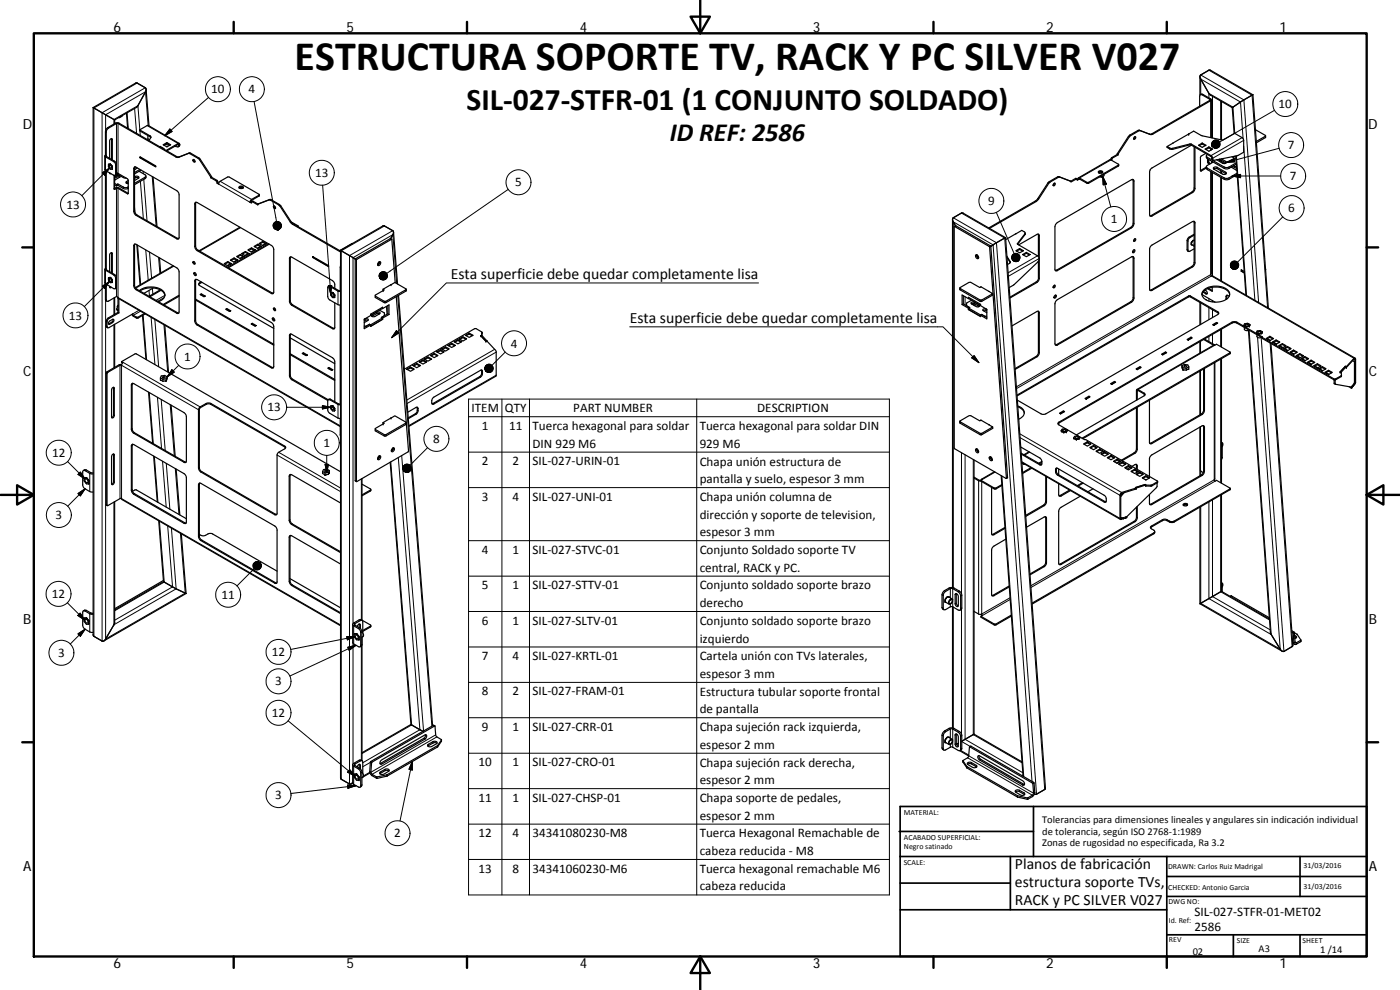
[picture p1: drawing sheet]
<svg xmlns="http://www.w3.org/2000/svg" width="420mm" height="297mm" viewBox="0 0 420 297" stroke-linecap="round" stroke-linejoin="round" font-family="sans-serif">
<defs><g id="words">
<text font-size="12.6" x="88.4" y="21.1">ESTRUCTURA SOPORTE TV, RACK Y PC SILVER V027</text>
<text font-size="9.4" x="140" y="32.9">SIL‐027‐STFR‐01 (1 CONJUNTO SOLDADO)</text>
<text font-size="7.9" x="201" y="42.3">ID REF: 2586</text>
<g font-size="4.7">
<text x="135.3" y="83.7">Esta superficie debe quedar completamente lisa</text>
<text x="189" y="96.9">Esta superficie debe quedar completamente lisa</text>
<text x="304.6" y="260.8">Planos de fabricación</text>
<text x="304.6" y="266.2">estructura soporte TVs,</text>
<text x="304.6" y="271.6">RACK y PC SILVER V027</text>
</g>
<g font-size="4.2">
<text x="34" y="9.6">6</text>
<text x="104" y="9.6">5</text>
<text x="174" y="9.6">4</text>
<text x="244" y="9.6">3</text>
<text x="314" y="9.6">2</text>
<text x="384" y="9.6">1</text>
<text x="6.8" y="38.7">D</text>
<text x="410.6" y="38.7">D</text>
<text x="7" y="112.9">C</text>
<text x="410.8" y="112.9">C</text>
<text x="7" y="187.1">B</text>
<text x="410.8" y="187.1">B</text>
<text x="7" y="261.3">A</text>
<text x="410.8" y="261.3">A</text>
<text x="34" y="290.4">6</text>
<text x="104" y="290.4">5</text>
<text x="174" y="290.4">4</text>
<text x="244" y="290.4">3</text>
<text x="314" y="290.4">2</text>
<text x="384" y="290.4">1</text>
</g>
<g font-size="3.9">
<text x="63.4" y="28">10</text>
<text x="74.6" y="28">4</text>
<text x="383.7" y="32.5">10</text>
<text x="386.5" y="44.8">7</text>
<text x="94.6" y="53.1">13</text>
<text x="154.6" y="55.9">5</text>
<text x="387.1" y="54.1">7</text>
<text x="19.9" y="62.6">13</text>
<text x="296.5" y="61.6">9</text>
<text x="386.6" y="63.7">6</text>
<text x="333.3" y="67">1</text>
<text x="20.7" y="95.9">13</text>
<text x="153.3" y="104.3">4</text>
<text x="55.3" y="108.2">1</text>
<text x="80.3" y="123.5">13</text>
<text x="141.6" y="123.6">ITEM</text>
<text x="151.5" y="123.7">QTY</text>
<text x="172.1" y="123.6">PART NUMBER</text>
<text x="227.3" y="123.7">DESCRIPTION</text>
<text x="144.6" y="128.9">1</text>
<text x="152.8" y="128.9">11</text>
<text x="159.8" y="129.1">Tuerca hexagonal para soldar</text>
<text x="210" y="129.1">Tuerca hexagonal para soldar DIN</text>
<text x="15.7" y="137.1">12</text>
<text x="97.1" y="134.1">1</text>
<text x="130" y="133">8</text>
<text x="159.8" y="134.4">DIN 929 M6</text>
<text x="210" y="134.4">929 M6</text>
<text x="144.6" y="139.6">2</text>
<text x="153.8" y="139.6">2</text>
<text x="159.8" y="139.6">SIL‐027‐URIN‐01</text>
<text x="210" y="139.7">Chapa unión estructura de</text>
<text x="210" y="145">pantalla y suelo, espesor 3 mm</text>
<text x="16.7" y="155.8">3</text>
<text x="144.6" y="150.2">3</text>
<text x="153.8" y="150.2">4</text>
<text x="159.8" y="150.2">SIL‐027‐UNI‐01</text>
<text x="210" y="150.3">Chapa unión columna de</text>
<text x="210" y="155.6">dirección y soporte de television,</text>
<text x="210" y="160.9">espesor 3 mm</text>
<text x="144.6" y="166.1">4</text>
<text x="153.8" y="166.1">1</text>
<text x="159.8" y="166.1">SIL‐027‐STVC‐01</text>
<text x="210" y="166.2">Conjunto Soldado soporte TV</text>
<text x="210" y="171.5">central, RACK y PC.</text>
<text x="15.6" y="179.5">12</text>
<text x="66.5" y="179.7">11</text>
<text x="144.6" y="176.7">5</text>
<text x="153.8" y="176.7">1</text>
<text x="159.8" y="176.8">SIL‐027‐STTV‐01</text>
<text x="210" y="176.8">Conjunto soldado soporte brazo</text>
<text x="210" y="182.2">derecho</text>
<text x="144.6" y="187.4">6</text>
<text x="153.8" y="187.4">1</text>
<text x="159.8" y="187.4">SIL‐027‐SLTV‐01</text>
<text x="210" y="187.5">Conjunto soldado soporte brazo</text>
<text x="17.5" y="197.1">3</text>
<text x="81.6" y="196.8">12</text>
<text x="210" y="192.8">izquierdo</text>
<text x="144.6" y="198">7</text>
<text x="153.8" y="198">4</text>
<text x="159.8" y="198">SIL‐027‐KRTL‐01</text>
<text x="210" y="198.1">Cartela unión con TVs laterales,</text>
<text x="210" y="203.4">espesor 3 mm</text>
<text x="82.6" y="205.7">3</text>
<text x="144.6" y="208.7">8</text>
<text x="153.8" y="208.7">2</text>
<text x="159.8" y="208.7">SIL‐027‐FRAM‐01</text>
<text x="210" y="208.7">Estructura tubular soporte frontal</text>
<text x="81.6" y="215.1">12</text>
<text x="210" y="214">de pantalla</text>
<text x="144.6" y="219.3">9</text>
<text x="153.8" y="219.3">1</text>
<text x="159.8" y="219.3">SIL‐027‐CRR‐01</text>
<text x="210" y="219.4">Chapa sujeción rack izquierda,</text>
<text x="210" y="224.7">espesor 2 mm</text>
<text x="143.6" y="229.9">10</text>
<text x="153.8" y="229.9">1</text>
<text x="159.8" y="229.9">SIL‐027‐CRO‐01</text>
<text x="210" y="230">Chapa sujeción rack derecha,</text>
<text x="82.6" y="239.8">3</text>
<text x="210" y="235.3">espesor 2 mm</text>
<text x="143.6" y="240.5">11</text>
<text x="153.8" y="240.5">1</text>
<text x="159.8" y="240.5">SIL‐027‐CHSP‐01</text>
<text x="210" y="240.6">Chapa soporte de pedales,</text>
<text x="210" y="245.9">espesor 2 mm</text>
<text x="118.3" y="251.2">2</text>
<text x="143.6" y="251.2">12</text>
<text x="153.8" y="251.1">4</text>
<text x="159.8" y="251.2">34341080230‐M8</text>
<text x="210" y="251.2">Tuerca Hexagonal Remachable de</text>
<text x="210" y="256.6">cabeza reducida ‐ M8</text>
<text x="143.6" y="261.8">13</text>
<text x="153.8" y="261.8">8</text>
<text x="159.8" y="261.8">34341060230‐M6</text>
<text x="210" y="261.9">Tuerca hexagonal remachable M6</text>
<text x="210" y="267.2">cabeza reducida</text>
<text x="358.5" y="274.9">SIL‐027‐STFR‐01‐MET02</text>
<text x="358.5" y="279.4">2586</text>
</g>
<g font-size="3.1">
<text x="312.8" y="246.8">Tolerancias para dimensiones lineales y angulares sin indicación individual</text>
<text x="312.8" y="250.4">de tolerancia, según ISO 2768‐1:1989</text>
<text x="312.8" y="254">Zonas de rugosidad no especificada, Ra 3.2</text>
<text x="357.9" y="286.4">02</text>
<text x="377.7" y="285.6">A3</text>
<text x="396.2" y="285.9">1 /14</text>
</g>
<g font-size="2.4">
<text x="271.2" y="244.4">MATERIAL:</text>
<text x="271.3" y="251.9">ACABADO SUPERFICIAL:</text>
<text x="271.3" y="254.6">Negro satinado</text>
<text x="271.2" y="259.7">SCALE:</text>
<text x="350.6" y="260.8">DRAWN: Carlos Ruiz Madrigal</text>
<text x="391.2" y="260.6">31/03/2016</text>
<text x="350.6" y="267">CHECKED: Antonio Garcia</text>
<text x="391.2" y="266.6">31/03/2016</text>
<text x="350.7" y="271.4">DWG NO:</text>
<text x="350.8" y="276.8">Id. Ref:</text>
<text x="350.8" y="282.8">REV</text>
<text x="371.2" y="282.9">SIZE</text>
<text x="390.9" y="282.9">SHEET</text>
</g>
</g></defs>
<g fill="none" stroke="#000" stroke-width=".36">
<path d="M27.9 32.3l12.9-7.4 2.8 1.4 .2 .4-.1 .8-2.5 4.5-6.8 4M27.9 32.3v158.1l.3 .5 2.6 1.5 .8-.5 2.8-5v-36.4M27.9 32.3l6.5 3.7M34.4 36v1.1M35.7 35.2l.2 .1M36.7 34.7l-.9 .5M38 34l.3 4.5M41.9 39v.2l3.4 2.1M41.9 39l3.3 1.9 .1 .4M41.9 39l2.6-1.4 9.3 5.4M43.8 26.8l.9 11M360 31.9v-3l.3-.5 2.9 1.5-.1 .2-17.6 10.1h-.5l-3.2-1.2-2.8 1.6-3.7 5.5"/>
<path d="M360.1 23v5.5M360.2 28.4l.7-.2 2.5 1.5 .1 .4-17.7 10.2-.6 .1-3.1-1.2h-.3l-2.8 1.7-3.5 5.4M363.5 30v11.3M366.6 30.4v11.6M369.8 32.3l6.2-3.9 4.7 64.1M369.8 32.3l.6 7.8M376 28.4l-12.9-7.4-2.9 1.6v.9l3 5 6.6 3.8M376.8 38.9l3 1.9-2.8 1.6M31.4 46.8v4.1l.3 .3M31.7 46.5l.1-7.6 .6-.6 2.5-1.4h.6l17.5 10.1 .6 .1 3.2-1.2 .4 .1 2.8 1.6 3.5 5.4M31.7 51.2v29.3M31.7 46.5l-.2 .5 3.1 1.9 .1 3.5-.6 .2-2.4-1.4"/>
<path d="M31.7 46.5l.2 .2M31.9 46.7l.1-7.5 .4-.7 2.9-1.5 17.7 10.2h.6l3.2-1.2 2.7 1.5 3.7 5.6M31.9 51.3v29.4M31.9 46.7l-.1 .2 3 1.9 .2 3.7M32.8 49.6a.42 .42 0 0 1 .6 .3 .42 .42 0 0 1-.3 .5l-.3-.4zM32.9 51.9l.2 .3 .2-.1M32.9 47.5v-5.2a.46 .46 0 0 1 .2-.6 .46 .46 0 0 1 .6 .2v6.1M33.1 49.2l.1 .1M33.1 49.2h.1M33.1 49.2l-.6 .2a1.34 1.34 0 0 0 .7 1.4h.5M33.1 52h-.2M33.2 49.3l.5 .6"/>
<path d="M33.2 49.3h.1M33.5 41.6v6.3M33.7 49.9h.1M33.7 49.9v.2M33.7 49.9v.1M33.7 50.7v.1M33.7 50.7h.1M33.7 50.1v.6M34.2 56.7l.7-.4h.6l3 1.7M34.2 56.7l.2 .1 1-.3 2.9 1.7 .2-.2M34.2 52.6v4.1M34.4 53.1l.7-.4a.48 .48 0 0 1 .6-.2 .48 .48 0 0 1 .2 .7l-1.4 .8"/>
<path d="M34.4 52.6v4M34.4 55l.6 .4M34.4 55.4l.6 .4M34.5 54h-.1M34.8 52.5l-.2 .1M34.8 52.4l.2 .1M35 52h.4l3.1 2v4M35 52.5l.4-.2 1.6 1 .9 .1M35 55.8l.4-.2 2 1.1 1.1-.2M35 55.4l.4-.2 2 1.1 1.1-.2M35 55.4v.4M35.3 52l-.5 .5"/>
<path d="M35.4 52v.3M35.4 55.2v.4M36 53.1l-.6-.1-1 .5M38.5 54.2l-.5 .3a.42 .42 0 0 0-.1 .5 .42 .42 0 0 0 .6 .1M38.5 54.6l-.6 .3M40.3 50.2h.6l12.2 7 .5 .6v13.9h-.4l-12.8-7.5-.3-.8zM40.4 53.1a.7 .7 0 0 1 .7-.3 .7 .7 0 0 1 .5 .6l-1.2 .8M40.4 50.6l.2 .2M40.5 50.1v13.8l.6 .6 12.5 7.1M40.6 50.1l-.2 .1M41.2 50.4l-.8 .5M41.6 53.4l-.7-.1-.5 .2"/>
<path d="M41.8 51.4l1.9 1.1 .1 .4-3.4 2.1M42 50.8l-1.6 1M42.1 47.1v.2l4.6 2.7M42.1 47.3l4.6 2.8v-.3l-4.7-2.8v.3M42.3 51.1l-1.9 1.1M43.8 52.8l-.2 .7-3.2 1.9M44.4 40.7v.9l.5 .3M45.3 41.3l-.6 .9M45.9 53.1l1.2 14.9M48.1 43.9l1.1 .7-.1 .1M48.1 43.9v.2M48.1 43.9l-.2 .1"/>
<path d="M49 43.4l1.1-.6 1.1 .6-1.1 .7zM49.6 43.3l1.4 .3-.9-.5-.9 .5M50.1 42.8v.3M52.5 43.9l.8 .2a.39 .39 0 0 0 .4-.3 .39 .39 0 0 0-.2-.5l-3.4 2M53.5 44a.49 .49 0 0 0 .5-.5 .49 .49 0 0 0-.5-.4l-3.6 2M58 47.9a.39 .39 0 0 1 .5 .2 .39 .39 0 0 1-.3 .5zM58.2 47.9l.3 .6M63.2 53.3l1.8 1.1 .1 .6 .5 .2 .5-.8 2.2-1.3h.5l9 5.2-2.4 1.6-.4 .8M63.2 53.1v.2M63.5 53l-.3 .1M63.5 53.2l1.6 .9 .5 .9M63.5 53.2l-.3 .1"/>
<path d="M63.5 53v.2M65.4 54.8l-.3 .2M71.7 56.4a.89 .89 0 0 1 1.3 0M71.7 56.1a.79 .79 0 0 1 1.3 .2 .72 .72 0 0 1-.7 .3 .72 .72 0 0 1-.6-.5zM72 56.5l.3-.2 .5 .2M77.8 58.4v.4l-2.3 1.3-.2 .4M80.8 60l3.1 1.7 3.7 5.5 14.6 8.4M316.2 55.1a.28 .28 0 0 1 .5-.1 .28 .28 0 0 1-.1 .4l-.5 .3zM316.5 54.9l-.4 .7M321.4 54.4l-3.6-1.4-.4 .1-2.8 1.6-3.7 5.5-14.2 8.2M321.4 54.4l-3.5-1.3-2.8 1.6-3.4 5-.8 .8-13.9 8M323.2 53.7l-.4-.2-1.5 .9"/>
<path d="M323.3 53.8v.3l.5-.3M323.3 53.8l-.3-.1-1.6 .9v-.2M323.5 53.7l-.2 .1M323.5 53.7l.3 .1M329.7 51.7l.4-.2 .8 .2M329.7 51.5a.67 .67 0 0 1 .7-.3 .67 .67 0 0 1 .5 .6 .69 .69 0 0 1-.8 .2 .69 .69 0 0 1-.4-.5zM329.9 51.9l.3-.2 .5 .2M330 53.1h.5M330.5 52.7v.4M331.3 52.3v.4l-.8 .4M333.4 48l-.3-.1-9.5 5.5M333.4 48l2.3 1.5-9.1 5.3-2.6-1.4h-.4l-.1 .3"/>
<path d="M335.3 46.1l.2 .2M335.3 46.1v.2M335.3 46.3l-1.7 1.1-.2 .6M335.3 46.3l.2 .2M335.5 46.5l-1.6 .9-.2 .7M335.5 46.3v.2M335.7 49.4l-.1 .4-8.9 5.2h-.5l-2.3-1.3-.1 .1M339.9 53.8l.2 13.2-.3 .8-.4 .4-22.7 13M340.5 41.1l.1-.1a.37 .37 0 0 1 .2 .5 .37 .37 0 0 1-.6 .1zM340.6 41l-.4 .7M350.3 44l7.9-4.7 2.6 1.4 5.9 1.3 .5-.1 3.3-1.9 2.5 1.5 .2 .6v3.6l-1.8 1-7.1 1.4a.65 .65 0 0 1-.4-.9l-.3-.4-6.1-3.6-5.7 1.4zM350.3 44v.2l1.3 .6 5.8-1.3 6.1 3.5 .3 .9 .3 .1"/>
<path d="M352 42.9h.1M357.6 43.6l-11.9 6.8-.5 .6-.2 13.4 .3 .5 12.6-7.1 .5-.5 .2-.6v-12.5M358.4 44l-.2 13-.5 .6-12.6 7.2M359.7 43.6l1.1-.7 1.1 .7-1.1 .6zM359.9 43.7l.9-.5 .9 .5M360.8 42.9v.3M361.7 44.7l1.1-.6 1.1 .6-1.1 .7zM361.9 46l-1.6 1.1v4.1M361.9 44.9l.9-.5 .9 .5M362 50.4l-1.5 .9-.2-.1M362 46.8l.3 .8 5.5 3.1 1-.2 2.3-1.3M362 50l.3 .9 5.3 3h1l2.7-1.5"/>
<path d="M362 50.1l-1.7 1.1M362.4 47.6v1.2l.6 .4M362.4 46.3a.46 .46 0 0 0-.4 .4 .46 .46 0 0 0 .3 .5l5.7 3.1 .8-.2 2.2-1.2M362.6 47.8l.1 .9 .6 .4M362.8 44.1v.3M363.5 44.9v.1M363.5 51.6v30.5a.4 .4 0 0 0-.1 .5 .4 .4 0 0 0 .5 .2l42.8 24.7M363.5 44.8v.1M363.6 48.5l.4 .2-1.8 1v.7l5.2 3 1.2 .1 2.7-1.5M363.6 48.5v.4M363.8 48.4l-.2 .1M364.2 50.3l.5-.2 .5 .1 2.7 1.5a.51 .51 0 0 1-.1 .7 .51 .51 0 0 1-.7-.1l-2.8-1.5z"/>
<path d="M364.2 50.7l1-.1 2.8 1.6M366.4 48l-.4 .1M366.5 47.6l1.4 .8a.51 .51 0 0 1-.1 .7 .51 .51 0 0 1-.7-.1l-2-1.1M366.6 48.1v.4M366.6 51.4v.6M366.6 53.3v31M368 48.9l-2.1-1 1.7 1.1M369.5 50.1l1.7 1M369.5 50.2l.8-.1 .8 .5M369.7 47l1.2 .7M370.3 49.7l.8 .5M370.4 46.9l.5 .3"/>
<path d="M370.9 46.8l3 41.7M379.8 40.8v.5l-2.7 1.5M33.5 75.8v6.1M40.3 73.3h.6l12.3 7.2 .3 .3 .3 .8-.2 12.4h-.5l-12.7-7.5-.3-.8zM40.5 73.2v13l.6 .6 12.5 7.1M41.1 73.4l.9 12.1M47.9 77.4l.3 4.5M52 79.8l-11.4 6.5M58 78.5a.43 .43 0 0 1 .5 .2 .43 .43 0 0 1-.2 .6l-.3-.3zM58.2 78.5l.3 .6M58.6 60.7l.6 .1 22.6 13.1 .4 .9-.2 13.3h-.4l-22.7-13.2-.4-.9zM58.8 60.7l-.1 13.3 .4 .8 23 13.2"/>
<path d="M67.3 79.1l1.1-.6 1.1 .6-1.1 .7zM67.5 79.3l.9-.6 .9 .6M68.4 78.5v.2M69.1 79.2l-.9 .5M69.1 78l1.2-.6 1.1 .6-1.1 .7zM69.4 78.2l.9-.5 .9 .5M70.3 77.4v.3M71 78.1l-.9 .5M71 77l1.1-.7 1.2 .7-1.2 .6zM71.3 77.1l.8-.5 .9 .5M72 68.2l-12.3 7M72.1 76.3v.3"/>
<path d="M72.5 76.1l1.1-.6 1.2 .6-1.2 .7zM72.8 76.2l.8-.5 .9 .5M72.9 77l-.9 .5M73.6 75.5v.2M74.4 75l1.1-.6 1.1 .6-1.1 .7zM74.4 76.1l-.9 .5M74.6 75.2l.9-.5 .9 .5M75 60.7l.5 .2v-.2M75.3 60.5l-.3 .2M75.3 60.5l.2 .2M75.5 74.4v.3M75.5 60.7l.2-.2 1.7 1v-.2"/>
<path d="M75.6 60.5l.4-.1 1.4 .8M76.3 73.9l1.1-.6 1.1 .6-1.1 .7zM76.3 75.1l-.9 .5M76.5 74.1l.9-.5 .9 .5M77.4 73.3v.3M77.4 61.3l3.8-1.5 2.9 1.8 3.2 4.8 .7 .8 14.2 8.1M77.6 61.1l-.2 .2M77.8 73.1l1.1-.7 1.1 .7-1.1 .6zM78 73.2l.9-.5 .9 .5M78.1 74l-.9 .5M78.9 72.4v.3M79.6 73.1l-.9 .5"/>
<path d="M80.5 73.1l-12.2 7.1M80.8 73.3l-12.3 7M82.1 61.8a.42 .42 0 0 1 .5 .3 .42 .42 0 0 1-.2 .5l-.3-.5zM82.3 61.8l.4 .7M87.2 77.1l-.1 13.1 .3 .8 13 7.6M87.5 66.7l1.9 1v.3M89.5 67.9v.1M93.9 77l4.7 2.7v.3l-4.7-2.7zM93.9 77.2l4.7 2.7M93.9 77v.2M93.9 77.2v.1M102.2 79.8l-.1 7.4"/>
<path d="M102.2 75.1l4.4 2.6M102.2 75.1v158.2l.2 .5M105.8 73l-3.9 2.2M113.6 78.7a.36 .36 0 0 1 .6-.2 .36 .36 0 0 1 0 .6 .45 .45 0 0 1-.5 .6 .45 .45 0 0 1-.3-.7zM113.7 78.6v.4l-.4 .3M113.9 78.5l-.1 .5-.5 .5M117.2 71.6l.9-1.6-.1-.7-3-1.5-12.8 7.3M117.5 71.8l1.1 13M117.5 71.8l-10.5 6.2v66.5l15.6-9.1-3.7-46.4M117.5 71.8l-.4-.2-10.5 6.1v66.6l.4 .2M118.1 69.6l1.2 15.6M285.9 65.8v110.5"/>
<path d="M286.4 68l10.6 6.2 5 69.4-15.6-9.2zM286.8 67.8l-.8-1.4v-1l2.6-1.5h.3l12.8 7.4M286.8 67.8l-.4 .2M286.8 67.8l10.6 6.2 5 69.3-.4 .3M292.8 76.5a.68 .68 0 0 1 .8 .3 .68 .68 0 0 1-.1 .8 .85 .85 0 0 1-.7-1.1zM293.1 76.4l.1 .5 .5 .5M293.3 76.5v.4l.4 .3M301.8 71.3l-4.4 2.6M301.8 71.3l11.9 165-.2 .6M302.2 77.2l1 1.6M302.2 76.9l1 1.7-.8 .8M303.2 78.8h.1"/>
<path d="M304.9 75.2l1.1-.6 1.1 .6-1.1 .7zM304.9 70.1h.1M304.9 70.1l-3.1 1.8M304.9 70.1l1.8-1 1 .8-2.4 3.2 .1 .2M305.1 75.4l.9-.6 .9 .6M305.4 73.3l6.1 3.5 .3 .6v.5l-.4 .7-7 6.8-1.6 .9M305.7 73.5l5.7-3.2 .4 .1 .1 13.3-.7 1.1-8.1 4.6M306 74.6v.2M306.9 76.4l1.1-.7 1.1 .7-1.1 .6zM307.1 76.5l.9-.5 .9 .5M307.7 69.9l-.1 .5-2.2 2.9M308 75.7v.3"/>
<path d="M311.6 70.2v6.8M311.6 78.4v5.2l-.3 .7-8.2 4.9M317 67.1l22.6-13.2 .6 .1 .1 13.1-.4 1-22.9 13.2-.3-.2-.1-.3v-12.8zM339.9 77l.2 12.3-.4 1-23 13.2M340.2 75l.2-.1a.46 .46 0 0 1 .1 .6 .46 .46 0 0 1-.6 .2zM340.3 74.9v.4l-.4 .4M340.5 71.7l.2-.1a.39 .39 0 0 1 .1 .6 .39 .39 0 0 1-.6 0zM340.6 71.6l-.4 .7M345.6 73.6l12.3-7.1 .7 .1v12.4l-.2 .7-.3 .3-12.7 7.2-.4-.5v-12zM357.5 73.4l.3 .1M357.5 72.8v.5M357.6 72.7l.3-.2-.2 .9 .7 .4v-.6"/>
<path d="M358.1 72.1l.3 .1M358.3 66.4l.1 12.3-.3 .8-.4 .4-12.6 7.2M358.4 72.2h.1M358.4 72.2l-.5 .3 .1-.3M358.4 72.1h-.4l-.5 .7 .1 .7M358.4 70.3l-1.5 .9-.5 .6-.1 3.1 .4 .5M358.4 70.5l-1.5 .9-.3 .5v3.4l.3 .2 1.5-.8M31.4 80.8v4.1l.3 .3M31.7 85.2v4.7l.4 .5M31.7 80.5l-.3 .3 .1 .2 3.1 2 .1 3.4-.1 .2h-.5l-2.4-1.4M31.7 80.5l.2 .2M31.9 85.3v4.6l.3 .5 2.8-1.4h.2l.4 .6 66.5 38.4"/>
<path d="M31.9 80.7v.2l2.9 1.9 .2 3.3-.4 .5M32.8 83.6a.44 .44 0 0 1 .6 .3 .44 .44 0 0 1-.3 .6l-.3-.4zM32.8 96.4l1-.6a.49 .49 0 0 1 .5 .5 .49 .49 0 0 1-.5 .5l-1 .5a.49 .49 0 0 1-.3-.4 .49 .49 0 0 1 .3-.5zM32.9 85.9l.1 .4 .5-.1M32.9 81.5v-4.9a.47 .47 0 0 1 .2-.7 .47 .47 0 0 1 .6 .2v5.9M33.1 83.2l.1 .1M33.1 83.2h.1M33.1 83.2l-.6 .2a1.35 1.35 0 0 0 .7 1.4h.5M33.2 83.3l.5 .6M33.2 83.3h.1M33.2 86l-.3 .2M33.7 83.9v.1"/>
<path d="M33.7 84.8h.1M33.7 83.9v.2M33.7 84h.1M33.7 84.6v.2M33.7 84.1v.5M33.9 95.8l-.2 .8-1.1 .6M34.4 89.3v5M34.4 97.3v12.9M35 92.7l.4 .3M35 92.7l.2 .4M35.2 93.1l.2 .2M35.2 93.1h.1"/>
<path d="M35.3 91.7l-.3 1M35.3 91.7l.1 .1M35.4 91.6l-.1 .1M35.4 93.7l-3.2 2-.3 .6v1.5l.4 .5M35.4 93.7l.3 .2M35.4 89.4v4.3M35.7 93.9l-3.3 1.9-.3 .8 .2 1.7h.4l7.1-4.1 .2 .4 1.2 .6 2.2-1.2M35.7 89.6v4.3M41.8 87.2a5.9 5.9 0 0 1 7.3 .3 1.99 1.99 0 0 1-1.5 3M42 87.3a5.9 5.9 0 0 1 7.2 .5l.3 .8M42.8 94.7l1 13.1M43.6 94.2l-2.4 1.3-1.2-.6-.4-.6"/>
<path d="M46 86.4l-2.8 1.6M48.1 87l-3.4 1.9M48.3 87.1l-3.3 1.9M49.5 97.6l1.1 14.1M53.8 88.6l-4.8 2.8M53.8 88.9l-4.6 2.6M58.2 81.8a.47 .47 0 0 1 .6 .3 .47 .47 0 0 1-.2 .6l-.4-.4zM58.4 81.8l.1 .4 .4 .4M58.6 83.9h.6l22.6 13.1 .4 1-.2 12.4h-.6l-22.5-13.1-.4-1zM58.7 89.8l23.5 13.5M58.7 90l23.5 13.6M58.8 83.8l-.1 12.5 .4 .8 23 13.2"/>
<path d="M60.1 88.4l.3-.2 1.2 .6-.4 .2zM60.3 88.5l1.1 .5M60.4 84.6l-.8 .6 .3 .5 22.3 12.8M60.4 88.2v.2M60.6 84.7l-1 .7M67.7 92.8l.4-.2 1.1 .7-.3 .2zM68 92.9l1 .5M68.1 92.6v.3M75.4 97.2l.3-.2 1.2 .7-.3 .2zM75.6 97.3l1.1 .5M75.7 97v.3M81.8 95.4a.47 .47 0 0 1 .6 .3 .47 .47 0 0 1-.3 .6l-.3-.4z"/>
<path d="M82 95.4l.1 .5 .3 .3M82.1 92.4a.42 .42 0 0 1 .5 .3 .42 .42 0 0 1-.2 .5l-.3-.4zM82.3 92.4l.4 .7M98.5 85.9l.5-.2 2.8 1.5h.3M99.3 87.8h.6M99.3 87.8l-.1 .1a1.3 1.3 0 0 0 .7 1.4h.4M99.6 88.1a.51 .51 0 0 1 .5 .3 .51 .51 0 0 1-.1 .6 .59 .59 0 0 1-.4-.9zM99.7 87.8h.2M99.7 87.8h-.4M99.9 87.8h.1M99.9 87.8l.5 .6v.8M99.9 87.8l.4 .6"/>
<path d="M100.3 88.4l.1 .8M100.4 89.2l-.1 .1M100.4 89.2h.1M100.5 86.5l-.1-1.5-.6-.8-12.2-7-.7 .1v13.3l.4 .7 12.8 7.4 .4-.3v-7.5M102.1 91.5v29.7M102.1 87.2h.1M102.2 87.4h-.8l-2.5-1.5-.5 .1v3l.1 .6 2.9 1.8 .8 .1M109.3 95.8v2.8l1.9-1.1-.3-.2M109.3 95.8a.63 .63 0 0 1 .7-.3 .63 .63 0 0 1 .5 .6l-1.2 .7M110.4 96.2l-.4-.2-.7 .3M110.9 97.3l-1.6 .9M110.9 97.3l-.9 .6h-.7"/>
<path d="M110.9 97.3l.3 .2M110.9 97.3v.1M111.6 94.6l1.5-.9a.48 .48 0 0 1 .6-.2 .48 .48 0 0 1 .2 .6l-1.4 .9a.58 .58 0 0 1-.6 .1 .58 .58 0 0 1-.3-.5zM111.7 94.9h-.1M112.6 88.6l2.7-1.6-.3-.2 3.5-2 3.4 2-6.2 3.6-3.1-1.6zM113.5 94l.1 .3M113.9 93.1l1.5 .8v.8l-1 .6 .3 .1M114 94.1l-.8-.1-1.5 .9M114.5 95.2l.3 .2M114.7 95.8h.1M114.7 92.5l.1 .1M114.7 92.2v.4l-5.4 3.2"/>
<path d="M114.7 95.4v.4M114.7 95.8l-3.5 2.1M114.7 95.4l-3.5 2.1M114.8 92.6v-.4l-3.6 2.1v.4M114.8 95.8l-3.6 2.2v-.5M114.8 95.4v.4M114.8 92.6l1.9-1.1v2.9M115 86.8v.4M116.4 91.7v2.4l-1.9 1.2M116.4 94.1l.3 .3M116.7 94.4l-1.9 1M119.6 88.6l10.2 129.2"/>
<path d="M121.9 86.8l-.1 .6-6.1 3.4-3.1-1.5v-.5M140.8 99.9v.3M144.7 99.7l-.1 .9M144.7 99.7l-1.8-1.1h-.5l-21.1 12.2M288 86.4l.2 .6 6.1 3.5 3.6-2v-.4M288.7 91.4l1.9 1.1M289.1 91.2l-.4 .2M289.1 91.2l1.9 1.1M289.1 88.7v2.5M290.6 89.6l-1.9-1.1v2.9M290.6 89.6v-.4l3.7 2.1v.4l1.9 1.1v2.9l-1.9-1.1 .3-.2 1.6 .8M290.6 92.5v.4"/>
<path d="M290.6 92.9l3.7 2.1v-.5M290.8 89.3v.3l3.5 2M290.8 92.5l3.5 2M290.8 92.5v.4l3.5 2M290.8 92.8l-.2 .1M290.8 89.5l-.2 .1M291 92.3l-.4 .2M291.5 90.8l.4-.2 .5 .1 1.5 .9a.54 .54 0 0 1-.3 .5 .54 .54 0 0 1-.6-.1l-1.4-.8zM291.5 91.1h.9l1.4 .9M291.6 90.1l-1.5 .8v.8l.9 .6-.2 .2M292.3 91.1v.5M294.4 86v.1"/>
<path d="M294.4 86l2.4 1.4M294.4 86.1l-.3 .2-2.8-1.6h-.5l-2.8 1.7 6.3 3.7 3.6-2-1.1-.7M294.6 94.3l-.3 .2M294.6 94.3l.9 .6h.7M294.6 94.3v.1M295.1 93.2l.5-.1 .6 .2M295.1 93.2l1.1 .6M296.2 92.9a.56 .56 0 0 0-.7-.3 .56 .56 0 0 0-.4 .6M296.8 87.4h.1M303.7 97.8l7.5-4.3h.6v12.9l-.6 .7-6.6 3.7M311.6 93.4v12.7l-.6 .8-6.4 3.7M316.3 85.6h.1a.36 .36 0 0 1 .2 .5 .36 .36 0 0 1-.6 0z"/>
<path d="M316.5 85.6l-.4 .7M316.6 88.6h.1a.39 .39 0 0 1 .2 .6 .39 .39 0 0 1-.6 0zM316.8 88.5l-.1 .6-.4 .2M317 90.2l22.6-13.1 .6-.1 .1 12.4-.4 1-22.9 13.2-.4-.5v-12zM360.1 90.7v6.8M360.7 88.4a4.1 4.1 0 0 1 4.6-2.3 3.6 3.6 0 0 1 3.7 2.3M360.7 88.3l4 2.4M361.2 87.4l1.1 .7M361.3 87a5.8 5.8 0 0 1 7.6 .5 2.32 2.32 0 0 1-2.3 2.9 5.4 5.4 0 0 1-5.7-1.4l-.1-1.2zM361.6 87a.67 .67 0 0 1 .7 .5 .67 .67 0 0 1-.3 .7l-1-.6M362.7 86.5l1.1 .7M363.8 86.2v1.2l-1.4-.8"/>
<path d="M363.9 97.4l1.2-.6 .4 .1-1.2 .7zM365.1 96.8v.2M365.2 97.1l-1 .5M365.7 94.1l-8.5-5h-.5l-51.5 29.7M366.6 98.8v5.3M368.2 88.6v1.1M368.9 88.9l-.5-.3-.4 .1v1.2M372.5 81.4l.9 .5M372.5 81.4v-.5l.9 .5M372.6 81v.3l.8 .5M372.6 81.3l-.1 .1M373.3 97.6v.1"/>
<path d="M373.3 97.6l.2-.4a1.35 1.35 0 0 1 1.6 .1l-.2 .6M373.3 97.7h.1M373.3 97.7l.6 .3M373.5 98.2v.6a.92 .92 0 0 0 1.3 .2M373.7 97.4a.43 .43 0 0 1 .6-.2 .43 .43 0 0 1 .3 .5 .46 .46 0 0 1-.6 .1 .46 .46 0 0 1-.3-.4zM373.9 98h.1M373.9 98h.2M373.9 98l.1 .1M374 98v.1M374.1 98l-.1 .1M374.7 99.1l6.6 90.6 2.9 5.1 .5 .5 .5 .2 2.7-1.6 .1-.4-6.6-90.5M374.8 97.9l-.7 .1"/>
<path d="M374.8 97.9h.1M374.9 97.9h-.1M377.1 99.8l.1-.4a1.26 1.26 0 0 1 1.7 .2l-.2 .4M377.1 99.8v.1M377.1 99.9l.5 .3M377.5 99.6a.43 .43 0 0 1 .6-.3 .43 .43 0 0 1 .2 .6 .46 .46 0 0 1-.5 .1 .46 .46 0 0 1-.3-.4zM379.8 80.7v.2M33.8 116.4l.4-.2 .1 .3v8.2a.48 .48 0 0 1-.2 .6 .48 .48 0 0 1-.6-.2v-8.1zM34 116.2l.1 8.3-.6 .8M36.5 108.5l4-2.3h.4l61.3 35.3M36.5 108.5l.5 .3-.5 .8-.4-.1-3.7 2.2-.3 .4v39.6l4.3-2.2 .2 .4 65.6 37.8M36.5 108.5l.3 .4"/>
<path d="M36.5 109.4l-.7 .1-3.7 2-.2 .5v39.4l.3 .3M39.6 115.1h.5l15.1 8.7 .5 .4 .2 .8-.1 13.7h-.6l-15.2-8.8-.4-.5zM39.8 115l-.1 13.7 .2 .7 15.9 9.3M44.6 117.7l1.2 15.3M48.1 113.4v.7l.8 .3M48.1 113.4l.8 .4M48.8 113.1a.39 .39 0 0 1 .5-.1 .39 .39 0 0 1 .2 .3 .38 .38 0 0 1-.4 .2 .38 .38 0 0 1-.3-.4zM48.9 113.8v.6M49.9 114.3l-1 .1M49.9 113.7v.6M50.2 113.1l-.3 .6-1 .1M50.2 113.1l-.3 1.2"/>
<path d="M50.2 113.1l-.8-.5-1 .2-.3 .6M87.1 106.2l13.4 7.7M87.1 106.4l13.4 7.8M87.1 101.4l13.4 7.7M87.2 100.2l-.1 12.3 .3 .8 .4 .5 10.7 6.1 .7-.1 2.5 1.4h.4M90.7 106l.3-.2 1.2 .7-.3 .2zM90.9 106.2l1.1 .5M91 105.8v.3M98.4 110.5l.3-.2 1.2 .6-.4 .2zM98.6 110.6l1.1 .5M98.7 110.3v.2M122.1 110.8l1.1-.7 1.1 .7-1.1 .6z"/>
<path d="M123.2 110.1v.3M123.2 110.4l.9 .5M123.2 110.4l-.9 .5M123.9 109.7l1.2-.7 1.1 .7-1.1 .6zM125.1 109v.3M125.1 109.3l.9 .5M125.1 109.3l-.9 .5M125.8 108.6l1.1-.7 1.1 .7-1.1 .6zM126.9 107.9v.3M126.9 108.2l.9 .5M126.9 108.2l-.8 .5M127.3 107.7l1.1-.6 1.1 .6-1.1 .7z"/>
<path d="M128.4 107.1v.3M128.4 107.4l.9 .5M128.4 107.4l-.9 .5M129.2 106.7l1.1-.7 1.1 .7-1.1 .6zM129.9 119.4l14.5-8.4 .3 .1v1.4l-.5 .6-14.3 8.2-.3-.2v-.9zM130.3 106v.3M130.3 106.3l.9 .5M130.3 106.3l-.9 .5M131.1 105.6l1.1-.7 1.1 .7-1.1 .6zM132.2 104.9v.3M132.2 105.2l.9 .5M132.2 105.2l-.9 .5"/>
<path d="M132.6 104.7l1.1-.6 1.1 .6-1.1 .6zM133.7 104.3l.9 .5M133.7 104.3l-.9 .5M133.7 104.1v.2M134.4 103.6l1.1-.6 1.2 .6-1.2 .7zM135.5 103v.3M135.5 103.3l.9 .5M135.5 103.3l-.8 .5M136.3 102.5l1.1-.6 1.1 .6-1.1 .7zM137.4 102.2l.9 .5M137.4 102.2l-.9 .5M137.4 101.9v.3"/>
<path d="M137.8 101.7l1.1-.7 1.1 .7-1.1 .6zM138.9 101v.3M138.9 101.3l.9 .5M138.9 101.3l-.9 .5M139.7 100.6l1.1-.7 1.1 .7-1.1 .6zM139.9 100.7l.9-.5 .9 .5M144.5 111v1.4l-.5 .6-14.3 8.2M144.6 100.6l-.3 .1 1.5 1.7 .3-.1M144.6 100.6l1.5 1.7M146.1 102.3h.1M146.1 102.3l2.8 3.2v7.3l-26.2 15.1M305.2 118.6l51.5-29.8h.5l8.5 5-.2 .6-51.7 29.8h-1.3l-7.2-4.1"/>
<path d="M325.6 119.5l1.2-.6 .3 .2-1.1 .7zM326.8 118.9v.2M326.9 119.2l-1.1 .5M333.3 115.1l1.2-.7 .3 .3-1.1 .6zM334.5 114.4v.3M334.6 114.8l-1.1 .5M340.9 110.7l1.2-.7 .4 .2-1.2 .7zM341.2 116.9l23.1-13.4 .8-.2 4.1 2.4-44.5 25.8M342.1 110v.3M342.2 110.4l-1 .4M343.6 118.5l-2.2-1.4-.1 2.9M348.6 106.3l1.2-.7 .3 .2-1.1 .7z"/>
<path d="M349.8 105.6v.3M349.9 105.9l-1.1 .5M354.7 109.7l.3 .7 1 .1M354.7 109.7l.8-.4 1 .2 .3 .6M354.7 109.7l.3 1.3M355 111l1 .1M355 110.4v.6M355.4 109.7a.36 .36 0 0 1 .5-.1 .36 .36 0 0 1 .2 .4 .35 .35 0 0 1-.5 .2 .35 .35 0 0 1-.2-.5zM356 110.5v.6M356.3 101.9l1.2-.7 .3 .2-1.2 .6zM356.8 110.1v.7l-.8 .3M356.8 110.1l-.8 .4"/>
<path d="M357.5 101.2v.3M357.6 101.5l-1.1 .5M360.1 102.5v3.4M360.1 111.4v13.1M360.3 102.4v3.4M360.3 111.3v13.1M361.2 110.7v12.5l-.2 .6-16 9.2M361.2 101.9l3 1.6M361.5 101.7l3 1.8M361.5 110.6v12.6l-.3 .8-.4 .4-15.4 8.8-.4-.5v-12.6M364.2 103.5v.1M364.6 108.8v34.9l-.2 .4 .2 .3 .5-.3 4 2.3v.3l-16.7 9.7-1 .1-1.5-.7h-.7l-3.7 2.1-.2 .5 1.2 .9-.2 .6-36.6 21.1"/>
<path d="M366.6 107.6v37.3M369.2 105.7l-.1 .5-44.1 25.4M377.2 100.4v.5a.85 .85 0 0 0 1.4 .3M377.6 100.2h.2M377.6 100.2h.1M377.7 100.2h.1M377.8 100.2h.1M378.5 100.1l-.7 .1M378.5 100.1h.1M378.7 100l-.2 .1M378.8 101.1l-7.6-4.5h-1.3l-52.3 30.3-.1 .2 .3 .4 29.5 16.8v.3a3.5 3.5 0 0 1-3.4 .9M378.8 101.1h.1"/>
<path d="M378.8 101.3l-7.6-4.4-1.3-.1-52.4 30.4M378.8 101.3l.1 .1M378.9 101.1v.5l21.6 12.4 2-1 .1-.4M378.9 101.3l21.5 12.4h.4l1.8-1.1M380 101.6l1.1-.7 1.1 .7-1.1 .6zM380.2 101.7l.9-.5 .9 .5M380.4 101.6l.9 .5M381.1 100.9v.3M381.9 102.6l1.1-.6 1.1 .6-1.1 .7zM382.1 102.8l.9-.5 .9 .5M382.2 102.7l.9 .5M383 102v.3"/>
<path d="M383.7 103.7l1.2-.6 1.1 .6-1.1 .7zM384 103.9l.9-.5 .9 .5M384.1 103.8l.9 .5M384.9 103.1v.3M385.2 104.6l1.2-.7 1.1 .7-1.1 .7zM385.5 104.7l.9-.5 .9 .5M385.6 104.6l.9 .6M386.4 103.9v.3M387.1 105.7l1.1-.7 1.1 .7-1.1 .6zM387.4 105.8l.8-.5 .9 .5M387.5 105.7l.9 .5M388.2 105v.3"/>
<path d="M389 106.7l1.1-.6 1.1 .6-1.1 .7zM389.2 106.9l.9-.5 .9 .5M389.3 106.8l.9 .5M390.1 106.1v.3M390.5 107.6l1.1-.6 1.1 .6-1.1 .7zM390.7 107.8l.9-.6 .9 .6M390.9 107.7l.8 .5M391.6 107v.2M392.4 108.7l1.1-.6 1.1 .6-1.1 .6zM392.6 108.8l.9-.5 .9 .5M392.7 108.8l.9 .5M393.5 108.1v.2"/>
<path d="M394.2 109.8l1.2-.7 1.1 .7-1.1 .6zM394.5 109.9l.9-.5 .8 .5M394.6 109.8l.9 .6M395.4 109.1v.3M395.7 110.6l1.1-.6 1.2 .6-1.2 .7zM396 110.8l.8-.5 .9 .5M396.1 110.7l.9 .5M396.8 110v.3M397.6 111.7l1.1-.6 1.1 .6-1.1 .7zM397.8 111.9l.9-.5 .9 .5M398 111.8l.9 .5M398.7 111.1v.3"/>
<path d="M400.4 114v1.1l.4 .2M400.7 114l.1 1.3M400.8 115.3l4.7 .8M402.5 111.7l.1 .9M403.7 109.9l-1.5 1.7 .3 .1M403.7 109.9l.3 .1M403.7 109.9h.1M404 110l-1.5 1.7M404 110.3h.1M404.1 110l-.4-.1-1.5 1.7 .3 .1M404.1 110l-.1 .3M404.8 116l.7 .4"/>
<path d="M405.5 116.1v.3M405.5 116.1l.3-.2-.3 .5M405.9 108.2l.6 .4v6.1l-.4 .9M406.1 115.8h.1M406.1 115.6v.2M406.1 115.8l-.3 .3M406.3 107.8l.3 .1v7l-.3 .4M406.3 115.3v.2M406.3 115.3l-.2 .3M406.3 115.5l-.2 .3M406.3 107.5h.4l.1 .3v6.9l-.5 .8M406.3 107.5l-2.2 2.5"/>
<path d="M406.3 107.8l-2.2 2.5M406.3 107.5v.3M33.8 136.3l.4-.1 .1 .3v8.2a.55 .55 0 0 1-.2 .5 .55 .55 0 0 1-.6 .1v-8.3zM34 136.2l.1 8.3-.2 .5-.4 .3M39.6 133.4h.5l15.6 9.1 .2 .8-.1 13.7h-.6l-15.1-8.7-.5-.6zM39.8 133.3v14.3l.4 .5 15.6 8.9M46.1 136.8l1.1 13.8M51.4 121.6l1.2 15.3M59.9 122.2l2.2-1.2h1l22.6 13-.1 .6-2 1.1-.4 .8v17.7l-.3 .3-.4-.1-22.7-13.2-.2-.8v-17.5zM85.7 134.4l-22.4-13.1-1-.1-2.4 1.4-.1 17.9 .3 .6 22.9 13.3M98.4 120.1l-10.8-6.2-.5-.4-.2-.6 .1-12.6 .4-.1 12.4 7.1 .4 .5 .3 .6v12.1M99.3 121.8l-.1 .1a1.3 1.3 0 0 0 .7 1.4h.5"/>
<path d="M99.6 122.1a.51 .51 0 0 1 .5 .3 .51 .51 0 0 1-.1 .6 .59 .59 0 0 1-.4-.9zM99.7 121.8h-.4M99.7 121.8h.2M99.7 121.8h.1M99.8 121.8h.1M99.8 121.8h-.5M99.9 121.8h.1M99.9 121.8l.5 .6M100.4 122.4v.2M100.4 122.4h.1M100.4 123.3h.1M100.4 122.4v.1"/>
<path d="M100.4 122.5h.1M100.4 122.6v.6M100.4 123.2v.1M100.4 123.2h.1M102.1 125.5l.1 5.3M102.1 121.2l.1 .1M102.2 121.4h-.6l-2.8-1.5-.4 .1v3l.1 .6 2.9 1.9h.8M112.6 128.6l2.7-1.6-.3-.2 3.5-2 3.4 2-6.2 3.7-3.1-1.7zM113.6 136.9a.35 .35 0 0 1 .6-.1 .35 .35 0 0 1 0 .5 .47 .47 0 0 1-.3 .6 .47 .47 0 0 1-.6-.3zM113.7 136.8v.4l-.4 .3M113.9 136.8l-.1 .5-.5 .4M115 126.8v.4"/>
<path d="M117.1 138.7l6.2 78.7M117.7 134.6a.41 .41 0 0 1 .7-.1 .41 .41 0 0 1-.1 .6l-.2 .2a.43 .43 0 0 1-.7 .1 .43 .43 0 0 1 .2-.7zM117.8 134.5l-.3 .6M118 134.4v.5l-.5 .5M121.9 126.8l-.1 .6-6.1 3.5-3.1-1.6v-.5M122.4 123.7l2.5-1.5h.4l.1 .2v1l-.4 .8-2.5 1.4M125.2 122.2v1.1l-.3 .6-2.4 1.5M288 126.4l.2 .6 6.1 3.5 3.6-2v-.4M288.1 126.3l2.7-1.6h.5l2.8 1.6 .3-.3 3.5 2.1-3.6 2zM292.3 138v82.3M292.8 134.7a.68 .68 0 0 1 .8 .4 .68 .68 0 0 1-.1 .8 .85 .85 0 0 1-.7-1.2zM293.1 134.7l.1 .5 .5 .5"/>
<path d="M293.3 134.8v.3l.4 .3M296.8 127.4h.1M297 137.1a.64 .64 0 0 1 .7 .4 .64 .64 0 0 1-.2 .7 .9 .9 0 0 1-.5-1.1zM297.2 137.1l.2 .6 .4 .3M297.4 137.2l.4 .6M305.4 121.8a2 2 0 0 1 1.5 3.1l-1.2 .9M305.5 122.1a2.57 2.57 0 0 1 1.9 1.9M306.3 134.1l5.8 3.3 .6 1.1M306.4 136l6.2 3.4M306.5 136.2l5.7 3.4 .4-.2 .1-.9M306.7 138.7l29.6 17.2M306.7 139.1l.6 .2"/>
<path d="M307.3 139.2v.1M307.5 139.2l-.2 .1M308.8 135.6l-1.5 .8M312.7 138.5l-1 .5M312.7 138.7l-.7 .4M318 124l1.1-.7 .4 .2-1.2 .7zM318.5 129.2l.1 .1M318.5 129.2v.1M318.5 129.3h.1M318.6 129.3l.5 .4M318.9 129.1a.43 .43 0 0 1 .6-.3 .43 .43 0 0 1 .3 .5 .45 .45 0 0 1-.6 .2 .45 .45 0 0 1-.3-.4zM319.1 129.7h.2"/>
<path d="M319.1 129.7h.1M319.1 123.3v.3M319.3 123.6l-1.1 .5M320 129.6l-.7 .1M320 129.6h.1M320.1 129.5l-.1 .1M320.1 129.5h.1M320.3 129.1l-.1-.1a1.29 1.29 0 0 0-1.5-.2l-.2 .4M320.3 129.1l-.2 .4M322.3 131.4v.1M322.3 131.4v.2M322.3 131.5l.5 .3"/>
<path d="M322.3 131.5v.1M322.7 131.2a.45 .45 0 0 1 .6-.2 .45 .45 0 0 1 .2 .6 .49 .49 0 0 1-.5 .1 .49 .49 0 0 1-.3-.5zM322.8 131.8h.2M322.9 131.8v.1M323.7 131.7l-.7 .1M323.9 131.6l-.2 .1M323.9 131.6v.1M323.9 131.7h-.2M324.1 131.3l-.1-.2a1.32 1.32 0 0 0-1.6-.1l-.1 .4M324.1 131.3l-.2 .3M324.1 131.3l-.2 .4M325.2 133.2l1.1-.6 1.1 .6-1.1 .7z"/>
<path d="M325.4 133.4l.9-.6 .9 .6M326.3 132.6v.2M327.1 134.3l1.1-.7 1.1 .7-1.1 .6zM327.3 134.4l.9-.5 .8 .5M328.2 133.6v.3M328.9 135.4l1.1-.7 1.2 .7-1.2 .6zM329.2 135.5l.8-.5 .9 .5M330 134.7v.3M330.4 136.2l1.1-.6 1.2 .6-1.2 .7zM330.7 136.4l.8-.5 .9 .5M331.5 135.6v.3M332.3 137.3l1.1-.6 1.1 .6-1.1 .7z"/>
<path d="M332.5 137.5l.9-.6 .9 .6M333.4 136.7v.2M334.2 138.4l1.1-.7 1.1 .7-1.1 .6zM334.4 138.5l.9-.5 .9 .5M335.3 137.7v.3M335.7 139.3l1.1-.7 1.1 .7-1.1 .6zM335.9 139.4l.9-.5 .9 .5M336 138.4l-.9 .5M336.8 138.6v.3M338.7 139.7v.3M339.7 139.9l1.1-.6 .4 .1 .1 1.4M341 139.3l.1 1.4"/>
<path d="M341.1 122.3l-.1 12.6-.7 1-3.8 2.2M341.1 120.1v-2.9l.3-.4 2.1 1.2 .1 .5-20.6 12M341.3 122.2v12.8l-.5 .9-4 2.3M360.1 128.1v14.7M360.3 128.1v12.9l.2 .5 .6 .3M361.1 127.7l.1 13.8-.2 .6-16 9.3M366.6 132.8l.2 .7v3.8l-.2 .5M366.6 132.7l.2 .2M366.6 132.9a.63 .63 0 0 1 .5 .5 .63 .63 0 0 1-.3 .6M366.7 133.1l.1 .6M25 141.2l.6-.3 1.7 .9 .6 .1M25.3 143.4l-.1 .1a1.61 1.61 0 0 0 .8 1.7h.6"/>
<path d="M25.6 143.7a.68 .68 0 0 1 .7 .4 .68 .68 0 0 1-.1 .7 .87 .87 0 0 1-.6-1.1zM25.9 143.3l-.6 .1M25.9 143.3l.1 .1M26 143.4l.6 .7M26.6 144.1l.1 .2M26.7 145l-.1 .2M26.7 144.3v.7M27.9 142.2l-.8-.1-1.8-1-.5 .4 .2 4.5 .3 .6 1.6 .9 1 .1M39.8 147.4l.8-.4h.3l15 8.6M47.6 156.3l1.5 18.2M52.9 140.8l1.1 13.7M59.7 145h.6l22.5 13.1 .4 .7v16l-.2 .2h-.4l-22.6-13.1-.4-.9v-15.6z"/>
<path d="M59.9 144.9l-.1 16.1 .4 .8 22.8 13.1M87.2 142.4l-.2 13.6 .3 .8 .4 .4 14.5 8.3M96.8 141.5v.5l.7 .6M96.8 141.5l.7 .4M96.8 141.5l.3-.6 1-.2 .7 .5-.2 .6M97.5 141.9v.7M98.6 141.8l-1.1 .1M98.6 142.3l-1.1 .3M98.6 141.8v.5M98.8 141.9v.1M98.8 142l-.2 .3M98.8 141.2v.8"/>
<path d="M102.2 150.9l-14.7-8.5-.6 .1-.1 13.6 .2 .6 .5 .7 14.7 8.4M108.6 145.3l2.7 1.6-2.7 1.6M108.6 143.6v42.5M111.3 146.9l-.1 .4-2.6 1.5M292.3 143.2l1.6 .9h.5M292.3 143.4l1.5 .9h.6M294.4 144.1v.3M294.4 144.1l4 2.3h.5l1.8-1M294.4 144.4l4 2.3h.5l1.8-1.1M294.5 143.9l.4-.1-.5 .3zM297.7 146.3v14l.1 .2 .5-.1 3.3-1.9M298.4 141.5l-3.9 2.3"/>
<path d="M300.5 142.7l6.6 90.3M301.6 158.2l-3.9 2.2M308.1 158.2l5.3-3.1 .6 .1v14l-.5 .7-4.4 2.6M309.4 140.3l-2.5 1.5M309.7 140.5l-2.8 1.5M313.7 155l.1 14.1-.5 .7-4.2 2.4M313.8 142.9v7.5l-.2 .8-5.8 3.4M314.1 143l-.2 8.1-.5 .6-5.6 3.2M316.9 140.6l.5-.1 14 8.1 .5 .6v1.4h-.5l-14-8.1-.5-.6zM317.1 140.4l-.1 1.2 .6 .8 14.3 8.2M317.7 145.2l.2 3.6h.5l2.9-1.6M317.7 140.7v1.8"/>
<path d="M321 147l-3.2 1.8M324.2 148.9l-5.8 3.3-.7 1v15.8l.3 .4 22.8-12.9 .5-1v-3.6M324.9 144.8l-1.6 .9M325.1 144.9l-1.5 .9M328 146.7l-1.5 .9M336.3 155.2l.5 .3M336.6 147.8l-.5 .8v6.9l.2 .4 .3-.1M336.6 155.5v.3M336.6 155.5l.5-.1v.2M336.6 148.1l-.3 .4v6.9l.3 .1M336.6 147.8v.3M337 148l-.7 .7"/>
<path d="M337.1 155.6h.1M337.1 155.6l-.5 .2M337.3 147.8l-1 1.2M337.5 140.3l1.2-.6 1.1 .6-1.1 .7zM337.7 155.4v.1M337.7 155.4l-.6 .2M337.8 140.5l.9-.5 .8 .5M338.1 155.1l-.4 .1v.3M338.1 155.1v.2l-.4 .2M339.2 140.3l-.9 .5M339.4 141.4l1.1-.6 1.2 .6-1.2 .7zM339.7 141.5l.8-.5 .9 .5"/>
<path d="M340.5 140.8v.2M340.8 146.3h.1M340.8 146.3l.1 .2M340.9 142.3l1.1-.7 1.1 .7-1.1 .6zM340.9 146.7h.1M340.9 146.5l-4.3 1.3M340.9 146.5v.2M340.9 146.7l-4.3 1.4M341.1 152.2l-.1 3.2-.5 .9-22.7 13M341.1 141.4v.4M341.2 142.4l.8-.5 .9 .5M341.3 141.5v.1"/>
<path d="M341.3 142.3v.2M342 141.6v.3M342.8 143.4l1.1-.7 1.1 .7-1.1 .6zM343 143.5l.9-.5 .9 .5M343.7 145.4l-2.9 .9M343.7 145.4l.1 .1M343.7 145.4h.1M343.8 145.5l-2.9 1M343.8 145.8h.1M343.9 145.5l-.1 .3M343.9 145.5l-.2-.1-2.9 .9 .1 .2M343.9 142.7v.3"/>
<path d="M345 142.9v-5.2l.5-1.1 15.4-8.9 .4 .1 .2 .4v13.3l-.5 .9-15.6 9.1-.4-.3v-2.8M346.6 159.5l-.3 .7-36.6 21.1M347.2 144.9v1l-.2 .4-8.9 8.8M347.4 144.4l-.1 .4a3.5 3.5 0 0 1-3.4 1M355.1 151.3a.71 .71 0 0 1 .7-.3 .71 .71 0 0 1 .6 .6 .74 .74 0 0 1-1.3-.3zM355.1 151.6a.87 .87 0 0 1 1.3 0M355.3 151.7a.44 .44 0 0 1 .4-.3 .44 .44 0 0 1 .5 .3M360.1 152.2v28.9M366.6 148.4v29M369.2 146.6l-.1 .4-16.9 9.7h-1.1l-1.4-.7-.7 .1-3.7 2.3M49.1 174.2l-14.7 8.4M49.1 174.5l3.5 2 3.2 1.6"/>
<path d="M49.1 174.5l-14.7 8.5M54.4 160.2l1.4 17.9M55.8 178.1l-24.6 14.2M59.8 160.3a1.69 1.69 0 0 0 1.9 .3l.9-.5h1.1l19.5 11.3M87 173.6l15.2 8.8M87.2 160.7l-.2 13.6 .3 .8 .4 .4 14.5 8.4M102.2 169.2l-14.7-8.5-.6 .1-.1 13.6 .2 .6 .5 .7 14.7 8.4M283.5 177.7l2.1-1.1 2.3 1.2 .4 1v3.8l-.2 .4h-.5l-2-1-1.8 .9h-.6l-.1-4.2zM284 179.5l-.3 .8M284 179.5l-.3 .2M284.1 179.2l-.1 .3M284.3 179l1.4 .7"/>
<path d="M284.9 179.2l-.4-.1-.5 .4M284.9 179.2l-.6-.2-.7 .8v.9M286.7 178.2a.68 .68 0 0 1 .9 .8v2.7a.44 .44 0 0 1-.5 .3 .44 .44 0 0 1-.4-.5zM287 178.1v3l.6 .7M301.9 161.8l-3.6 2.1-.6 .8v13.9l.4 .2 4.8-2.7M302.9 175.8l-5.2 2.9M366.6 177.4l14.4 8.3M366.6 177.4l-6.5 3.7M366.6 175a.69 .69 0 0 1 .2 1.1M366.7 175.2l.1 .6M366.8 175l-.2-.1 .2 .7v1.9M369.2 178.9l.3-.1 11.4 6.6"/>
<path d="M25 183.3l.7-.2 1.8 .9h.4M25.6 185.8a.65 .65 0 0 1 .7 .4 .65 .65 0 0 1-.2 .8 .83 .83 0 0 1-.5-1.2zM25.9 185.4l.1 .1M25.9 185.4l-.7 .2a1.52 1.52 0 0 0 .8 1.7h.6M26 185.5l.7 .8M26 185.5h.1M26 185.5l.6 .7M26.6 186.2l.1 .2M26.6 186.2v.1M26.6 186.3l.1 .1M26.6 187.2v.1M26.7 186.3h.1"/>
<path d="M26.7 186.4v.7M26.7 187.1l-.1 .2M26.7 187.1v.1M26.7 187.2h-.1M27.9 184.3l-.8-.1-1.6-.9h-.4l-.3 .3v4.1l.3 .7 1.8 1.2 1 .1M106.4 190.2l-.1 .1a1.59 1.59 0 0 0 .8 1.7h.6M106.6 190.6a.59 .59 0 0 1 .8 .3 .59 .59 0 0 1-.3 .7l-.5-.5zM106.9 190.1l-.5 .1M106.9 190.1l.2 .1M106.9 190.1h.1M107.1 190.2h.1M107.1 190.2l.6 .7"/>
<path d="M107.2 188a.61 .61 0 0 1 .3-.6 .61 .61 0 0 1 .6 0l.1 1.2M107.7 190.9v.2M107.7 191.9v.1M107.7 191.1v.7M107.7 191.8v.2M107.7 191.8v.1M107.8 187.2v1.1M108.6 193.4l-.1 .4-.5 .3M108.6 189.6l-.5-1.1-1.7-1.1 2.1-1.3 .4 .5v3.3M108.6 189.6v38.6M108.6 189.6a.9 .9 0 0 1 0 1.6M108.6 186.1l2.7 1.6-2.4 1.5"/>
<path d="M108.7 186.1l-.5-.2-.4 .1-2 1.3 .3 .4 1.6 1 .5 .7 .1 4.2-.3 .5-2.2-1.2v-5.6M111.3 187.7l-.1 .4-2.3 1.3M283.3 182.9l-.5-.2-.1-.4 .1-4.2 .6-.9 1.6-.9h.7l2.3 1.1 .6 .8v4.4l-.5 .5M283.6 180.7h.2M283.6 180.7h.3M283.6 180l.1 .3M283.7 180.3l.2 .4 .9 .6M283.7 180.3l-.1 .2M285 180a.56 .56 0 0 1 .8-.2 .56 .56 0 0 1 0 .9 .61 .61 0 0 1-.4 .5 .61 .61 0 0 1-.7-.2zM285.2 180h.1a.41 .41 0 0 1 .5 .2 .41 .41 0 0 1-.2 .5l-.1 .2a.4 .4 0 0 1-.6 .1 .4 .4 0 0 1 0-.6zM285.9 182.1v36.3M292.3 183.5l1.5 .8 .8-.1 .3 .5-.5 .2"/>
<path d="M294.4 184.3l.3 .5M303.5 184.6l-4.7 2.7-4.4-2.4M303.6 184.8l-4.9 2.8-4.3-2.4v-.3M360.1 181.1l24.7 14.3M387.7 189.3l.8 .5M387.7 189.7l.4 .3 .2 2.9M388 193l.5 .3M388.5 189.8l.2 2.9M388.5 189.8l.8 .5 1.1 1.7-1.5 .9-.2-.2M388.5 190.6l.4 .2a.4 .4 0 0 1 .2 .5 .4 .4 0 0 1-.5 .3M388.5 191.1l.5 .2M388.7 192.7l-.4 .2"/>
<path d="M390.4 192v.5l-1.5 .9-.4-.1-.2-.4M123.3 217.4l-14.7 8.4M123.3 217.4l3.6 2M130.5 217.8l-.4-.2-18.8 10.9-.3 3M283.5 219.8l2.1-1.1 2.3 1.3 .4 .9v3.8l-.2 .5h-.5l-2-1.1-2 1-.4-.1-.1-4.2zM102.4 233.8l2.6 1.5 .8-.5-.8 .5zM105.8 234.9l-.4 .3M105.8 229.4v5.5M106.7 232.6a.67 .67 0 0 1 .7 .4 .67 .67 0 0 1-.2 .8 .84 .84 0 0 1-.5-1.2zM106.9 232.2l-.6 .2a1.64 1.64 0 0 0 .8 1.7h.6M106.9 232.2l.2 .1M107.1 232.3l.6 .7"/>
<path d="M107.2 230.1a.52 .52 0 0 1 .3-.7 .52 .52 0 0 1 .7 .3v1M107.7 233v.2M107.7 233.2v.8M107.7 234v.1M107.8 229.3v1.1M108.6 231.7l-.5-1.1-1.7-1.1 2.1-1.3 .4 .5v3.3M108.6 231.7v3.8l-.1 .4-.5 .3M108.6 231.7a.92 .92 0 0 1 0 1.6l2.4-1.4M108.7 228.2l-.7-.2-2.2 1.4 .3 .5 1.6 .9 .5 .7v4.5l-.5 .2-1.6-.9-.3-.4M111 231.5l.5 1.1 1.6 1 3-.7M111 231.5l.3 .2M111.3 231.7l.4 .6 1.4 .8 3-.6"/>
<path d="M111.3 231.7l.3-3 18.9-10.9 .3 3 1.7 1.1-1.2 1.8-15.1 8.8M114 231.7l1.7-.9a.56 .56 0 0 1 .8-.1 .56 .56 0 0 1 .1 .7l-1.5 .9a.6 .6 0 0 1-.8 .1 .6 .6 0 0 1-.3-.7zM114.3 228.2l13.2-7.7a.46 .46 0 0 1 .7 .2 .46 .46 0 0 1-.3 .7l-.4 .4-12.9 7.5a.48 .48 0 0 1-.7-.3 .48 .48 0 0 1 .3-.6zM116.2 232.9h-.1M116.2 232.5h-.1M116.7 231.3l-.6-.2-.5 .1-1.6 1M127.7 220.4l-.4 1-13.3 7.7M128.4 223.4l1.7-.9a.58 .58 0 0 1 .8-.1 .58 .58 0 0 1 .1 .8l-1.6 .8a.61 .61 0 0 1-.7 .1 .61 .61 0 0 1-.3-.7zM131.1 223.1l-.8-.3-1.9 1.1M132.5 221.9v.5l-1.2 1.7-15.1 8.8M283.3 225.1l-.5-.3-.1-.4 .1-4.2 .6-.8 1.4-.9 .9-.1 2.3 1.1 .6 .8v4.4l-.5 .5M283.6 222.8h.3"/>
<path d="M283.6 222.1l.1 .3M283.7 222.4l.1 .4 1 .6M283.7 222.4l-.1 .2M284 221.6l-.3 .8M284 221.6l-.3 .2M284 221.6l.9-.4-.6-.1-.7 .9v.8h.2M284.1 221.3l-.1 .3M284.3 221.1l1.4 .7M285 222.1a.56 .56 0 0 1 .9-.2 .56 .56 0 0 1-.1 .9 .6 .6 0 0 1-.4 .6 .6 .6 0 0 1-.7-.3zM285.2 222.2a.37 .37 0 0 1 .5-.1 .37 .37 0 0 1 0 .6 .46 .46 0 0 1-.3 .5 .46 .46 0 0 1-.6-.4zM286.7 220.3a.68 .68 0 0 1 .9 .8v2.7a.51 .51 0 0 1-.7 .3 .51 .51 0 0 1-.3-.7zM287 220.2v3l.6 .7"/>
<path d="M287.6 223l-.5 .3M288 225.2l2.7 1.6M289 228.3l1.1 1.6M289 228.2v.5l1.2 1.7 15.2 8.8 3 .6 1.6-.9 .5-1.1M289 228.3l1.7-1.3 .3-2.9 18.9 10.9 .3 3-.3 .5-1.5 .9-3-.6M290.1 229.9l.1 .1M290.2 230l15.1 8.7M290.4 229.3l1-.1 1.7 .9M290.4 228.9l.8-.2 1.8 .9a.5 .5 0 0 1 0 .7 .5 .5 0 0 1-.7 0l-1.8-.9zM291 224.1l.3-.2 18.9 10.8 .3 3.1M292.3 220.3l14.4 8.3M292.3 220.3l-3.7 2.1"/>
<path d="M293.6 226.7l.4 .1 12.9 7.5a.71 .71 0 0 1 .6 .6 .71 .71 0 0 1-.4 .7l-13.3-7.7a.83 .83 0 0 1-.2-1.2zM293.8 226.7v.5l.5 .6 13.2 7.6M304.7 237.6l1.1-.2 1.7 1M304.8 237.2l1-.2 1.6 .9a.53 .53 0 0 1-.1 .7 .53 .53 0 0 1-.7 .1l-1.8-1.1zM305.3 238.7l.1 .1M310.5 238.2v.1M310.5 237.8l-.3 .2M313.5 236.9l-2.4 1.4-.6-.1"/>
<circle cx="97.8" cy="141.3" r=".35"/>
</g>
<g fill="none" stroke="#000" stroke-width=".3">
<path d="M31.7 39.5l.2 .1M32.4 38.3l.2 .1M34.2 37.2v-1.3l7.2-4.2 .6 7.2M34.7 36.9l.3 .2v12.3l-.3 .1M35.7 36.9l-.3 .2v14.9M38.1 33.8l.4 4.8M40.4 32.5l.6 7.5M41.1 24.9l-12.9 7.5v158.5M42 39.3l.1 1.3M43.6 26.3l-13 7.5v158.5M44.2 37.7l9.3 5.4v.2h.4M44.5 37.6l-.8-10.1-12 6.9v4.7"/>
<path d="M51 38.7l.7 .8-2.3 1.2zM62.6 29.2l-13.2 11.5M76.3 30.5l6.7 36M341.6 39.1l.2 .1M341.9 39.1l.3 .1M360.4 28.3v-4.6l11.9 6.9 .8 11M360.4 22.5l12.9 7.5 4.4 60.7M361 28.3l-.2 .1M362.8 21.1l13 7.5 4.6 63.7M362.8 29.4v-1.4l7.2 4.2 .6 7.8M363.3 29.7l-.2 .4 .2 .1v11.1M363.9 28.9v12.5"/>
<path d="M366.3 30.3v11.6M382.5 33.1l-16.5 9.5M30.7 51.8l2.1-1.4-1.4 2.2zM31.9 46.7l-.2 .4v4.1M32.8 50.4l-8.2 8.3M33.5 41.7l.2 .2M34.2 56.7l.3 .1M34.4 48.4l-.3 .1M35 56.5v26.9l-.3 .1M35 52.1l-.3 .1M35.1 52.7v.4M35.4 56.5v32.8l66.7 38.5"/>
<path d="M37 53v.3M37 56.1v.5M38 54.5v.4M38.4 56.1v.5M38.5 58l-.2 .1M40.4 50.5l-.3 .1M40.6 50.1h.1M40.6 53v.4M41.9 51.3v.2M42.1 54.4l.9 11.2M43 51.4v.7M43.1 53.8l1 12.4"/>
<path d="M43.5 53.2v.4M44.8 41.9v.1M45.1 40.8v.3M45.7 53l1.2 14.8M53 47l-.2 .1M53.8 47.1l-.2 .1M53.9 43.5l-.2 .1M56.8 45.9l-.2 .1M57.2 46l-.2 .1M59.7 47.4l-.2 .1M60.1 47.8l-.2 .1M65.1 54.1l-.2 .2"/>
<path d="M65.4 54.5l-.3 .2M65.6 55.2l9.4 5.5M66.1 54.4l9.4 5.4v.3M77.7 58.6v.2M81 59.8l-.2 .2M81.4 59.9l-.3 .1M96.8 55.6l2.4 32.6M152.5 56.8l-36.4 25.2M311.5 59.6l.2 .1M314.5 54.9l.2 .1M314.9 54.5l.2 .2M317.4 53.1l.3 .1"/>
<path d="M317.8 53l.2 .1M322.8 53.5l.2 .2M326.2 54.7v.3M326.7 54.7v.3M330.9 52.9l2.5 9.2M330.9 52.9l1.2 2.3-1 .3zM333.4 47.7l.3 .1M333.4 48l-9.4 5.4-.2 .4M333.7 47.3l.2 .1M335.6 49.5v.3M338.7 40.9l.2 .2M339 40.6l.3 .1"/>
<path d="M340.1 54.2l.2 .1M345 40.2l.2 .2M345.7 40.1l.3 .1M351 44.4v.3M352 44.5v.3M357.1 43.2v.3M357.5 43.2v.3M357.7 57.6l.2 .2M358.4 56.4l.2 .1M360.3 51.2l.2 .1M362.3 47.2v.4M362.3 50.5v.4"/>
<path d="M362.6 48.4l-.2 .2M362.8 47.9l-.2 1.1M363.3 44.7v.4M363.3 51.4v31l-58.3 33.7M363.7 47.5l.2 .2M363.9 51.7v31M365.2 50.2v.4M366.3 48v.3M366.3 51.2v.7M366.3 53.2v31M367.4 50.1v.4M367.4 53.4v.4"/>
<path d="M367.9 48.4v.5M367.9 51.7v.4M368 48.7l2.3-1.1 .3 1zM368.8 50.1v.4M368.8 53.4v.4M369.8 52.8l2.5-.5v1zM369.8 52.8h14.6M370.4 49.7v.4M371.1 46.8l3 41.9M372.8 41.3l-9.4 5.4v.3M373.2 43.8l3.4 46.3M373.2 42.1l-9.3 5.4-.2-.1"/>
<path d="M379.7 40.9v.4M383.9 44.5l-15.9 4.2M33.5 75.9l.2 .2M40.4 62.1l.1 1.7M40.4 73.6l-.3 .1M40.4 63.2l-.3 .2M41.1 64.5l-.2 .1M41.3 73.6l.9 11.8M43.7 75l.8 9.1M44.9 75.6l.6 7.9M47.6 77.2l.4 4.8M52.2 79.9l-11.5 6.6"/>
<path d="M53.3 71.5l-.2 .1M58.7 73.8l-.2 .2M58.7 61l-.2 .2M59.4 75.1l-.2 .1M72.2 68.3l-12.3 7.1M76 60.4l-.3 .1M83.9 61.4l-.2 .1M84.3 61.7l-.3 .2M87.1 77.4l-.2 .2M87.3 66.4l-.2 .2M88 67.2l-.2 .1M105.5 73.1l.1 .1"/>
<path d="M106.6 77.8l.4 .2M106.7 77.6l.4 .2M115.4 67.8l-13 7.4v158.6M117.1 71.6l.4 .2M117.9 69.2l-13 7.5v158.5M286.1 65.3l13 7.5 12 165.5M286.9 67.8l-.4 .2M288.6 63.9l12.9 7.5 12 165.5M297.2 73.8l-.3 .2M297.4 74l-.4 .2M299 63.7l5.4 12.4M303.2 78.5v.3"/>
<path d="M305.3 73.1v.2M307.6 70.1v.3M310.7 60.3l.2 .2M311.4 76.8l-8.9 5.1M311.6 70.6l.3 .1M311.8 77.6l-9.2 5.3M339.4 68.2l.2 .1M340.1 67l.2 .1M340.1 77.3l.2 .2M345.5 64.7l.2 .1M356.3 74.9l.2 .2M356.3 72.2l.2 .1"/>
<path d="M356.9 71.2l.2 .1M357.7 79.9l.2 .2M358.4 78.7l.2 .2M358.4 66.7l.2 .2M385 65.1l-13.6 13.6M30.7 85.9l2.1-1.4-1.4 2.1zM31.7 89.8l.2 .1M31.7 90.1v101.6l23.9-13.7-1.4-18M31.9 97.8l.2 .2M31.9 80.7l-.2 .4v4.1M31.9 96.5l.2 .1M32.5 95.4l.2 .2"/>
<path d="M32.7 97.1l.2 .2M32.8 84.5l-7.5 7.5M33.5 96.7l.3 .1M34.2 89.4v5.1M34.2 97.4v13M34.4 82.4l-.3 .1M34.7 86.3l.3-.2v2.9M35.4 89.5l.3 .1M40.4 85.6l-.3 .1M40.9 95.2v.2M41.1 86.8l-.2 .1M41.4 95.2v.2"/>
<path d="M41.7 93.1l-1.9 1.1M42.2 93.4l-2.2 1.2M43 94.6l1 13.4M44.7 87.1l.2 1.7M45.3 95.2l1.2 14.2M45.7 86.6l.2 1.6M46.5 95.9l1.1 14.1M49.2 97.4l1.1 14.2M49.3 89.3l-2 1.1M49.5 88.6l-2.6 1.5M53.3 93.8l-.2 .2M58.7 84.2l-.2 .1"/>
<path d="M58.7 96.2l-.2 .1M59.4 97.4l-.2 .1M59.9 84.9v.2M81.7 87.9l-.3 .2M87.1 90.2l-.2 .2M87.8 91.5l-.2 .1M98.6 85.7h1l-.4 2.5zM99.2 85.8l-.3 .1M100 98.5l-.2 .1M101.7 87.2l-.3 .2v4M102.1 80.2h.1M109.6 95.7v.4"/>
<path d="M111.7 94.5v.4M113.1 93.7v.4M113.8 94v.2M115.3 90.4v.4M115.8 90.4v.4M116 91.9l.1 2.4M119 99.2l.7 .7-2.2 1.4zM119.1 85.1l-1.2-14.7-12 6.9v109.8M119.4 88.8l10.2 129.1M121.8 86.9v.5M144.7 99.7v.3M189 98.1h94l10.8 10.7"/>
<path d="M227.6 84.9h-93.6l-16.5 16.4M288.2 86.6v.4M289.6 89v2.5M292.1 91v.5M292.4 90.7v.4M292.6 91.2v.6M293.6 91.8v.3M293.8 91.5v.4M294.2 90v.4M294.6 90v.4M295.9 92.7v.4M311 84.6l.2 .2"/>
<path d="M311.6 83.4l.3 .1M311.6 93.7l.3 .2M317.1 81.1l.2 .1M339.4 90.5l.2 .2M340.1 89.3l.2 .1M345.5 87l.2 .1M356.7 88.8v.3M357.2 88.8v.3M360.4 90.9v6.4M361.3 87.6l-.2 .1M362.2 88l-.3 .2M362.8 86.4v.2"/>
<path d="M362.8 89.6v.7M362.8 92.3v3.6M363.9 90.2v.4M363.9 92.9v2.4M365.5 93.5v.3M366.3 98.9v5.1M368.2 89.5l-.2 .2M368.2 88.9l-.2 .1M369.8 96.6v.3M371.2 96.6v.3M374.9 99.1l6.6 91.3-18.7-10.8v-29M31.9 112l.2 .1"/>
<path d="M32.1 111.5l.3 .2M34.1 116.4l.2 .1M35.8 109.5l.2 .1v40M37 108.8l23.1 13.3v.3M39.7 115.4l-.3 .1M44.8 117.8l1.2 15.3M47.3 119.2l1.2 15.3M48.4 119.9l1.2 15.3M51.6 110.9l.7 .8-2.1 1.4zM53.6 109.6l-3.4 3.5M81.7 110.2l-.3 .2M87.1 100.6l-.2 .1"/>
<path d="M87.1 112.5l-.2 .2M87.8 113.8l-.2 .1M99.2 119.8l-.3 .1M140.6 119.7h126.3v148.8h-126.3zM144 113l.2 .1M144.6 111.3l.2 .1M144.6 112l.2 .1M148.5 104.8l-26.4 15.2M148.9 105.6l-26.7 15.5M148.9 112.6l-26.2 15.1M150.6 119.7v148.8M151.6 105.6l-4 4"/>
<path d="M158.9 119.7v148.8M209.1 119.7v148.8M291.6 107.4l.7-.7 1.5 2.1zM311 106.9l.2 .2M311.6 105.7l.3 .1M317.1 103.4l.2 .1M343.4 118v.2M362.8 100.9v1.6M363.9 100.3v2.8M364.4 103.4l-.2 .2M364.4 108.9v35.1l-55.1 31.8M364.6 103.5l-23 13.4v.3h-.5"/>
<path d="M366.3 107.7v37.1M369.1 105.9v.3M377.4 101.2l6.8 93.6-23.8-13.8v-29M378.5 101.2l6.8 94.3M378.8 101.1v.2M378.9 101.3v.3M381.2 102.9l6.6 91.1M400.4 113.7v.3M400.4 115l.3 .1M400.8 113.7v.3M402.5 112.8v.2M406.3 115.2v.1"/>
<path d="M406.3 107.5l-42.7-24.7-58.6 33.8M406.8 114.7l-.3 .1M406.8 107.8l-.2 .1-.3-.1M20.3 138.5l5.2 5.2M34.1 136.4l.2 .1M34.1 124.5l.2 .2M39.7 128.7l-.3 .1M39.7 133.7l-.3 .1M40.4 129.9l-.3 .1M46.3 136.9l1.1 13.8M48.8 138.4l1.1 13.7M49.9 139l1.1 13.8"/>
<path d="M51.1 121.4l1.2 15.4M55.5 138.6l-.3 .1M59.8 122.8l-.2 .1-23.1-13.3v40l65.7 37.9M61.9 121.1v.2M63.3 121.1v.2M83.2 136.5l19 11M83.6 135.7l18.6 10.7M85.5 133.9v.2M86 122.2a3.8 3.8 0 0 1-5.4 3.5 3.8 3.8 0 0 1-.6-6.4 3.8 3.8 0 0 1 6 2.4v.5h13.2M96.8 121.7l2.4 .5-2.4 .5zM97.6 139.3h1l-.5 2.5zM98.1 136.6v5.2"/>
<path d="M101.7 121.2l-.3 .1v4.2M102.1 130.5h.1M115.3 130.4v.4M115.8 130.4v.4M117.3 138.6l6.2 78.9-14.9 8.6M119.5 137.3l6.5 81.6-17.1 10M120.6 136.7l6.5 82.6M121.8 126.9v.5M124.7 124.1l.2 .2M125.2 122.4l.3 .2M125.2 123.1l.3 .2M128.3 134.3l-5.2 5.3"/>
<path d="M129.9 121.1l.3 .1M140.6 125h126.3M140.6 135.7h126.3M288.2 126.6v.4M288.6 135.8v42.4M289.6 136.4v85.4l17.3 10M292.1 137.9v82.5l14.6 8.5M294.2 130v.4M294.6 130v.4M306 130.2l30.6 17.6M306.1 131.3l30 17.3 .2-.1M306.7 138.5l29.4 17h.5"/>
<path d="M309 135.7l-1.5 .8M312.3 139.3l-.2 .2M317.8 126.7v.2M340.3 135.9l.3 .1M341.1 139.7l.2 .1M341.1 134.6l.2 .2M345.4 132.9l.3 .2M360.5 124.2l.3 .2M361.2 123l.3 .2M361.2 128.1l.3 .1M366.8 137.3l-.2 .2M366.8 133.5l-.2 .1"/>
<path d="M23.4 148.1l2.1-1.4-1.4 2.1zM24.1 141.6l1.4 2.1-2.1-1.4zM25.5 146.7l-5.2 5.2M25.9 141l-.4 .2M27.3 141.8l-.4 .2v5.5M31.9 151.4l.2 .2M34.1 144.5l.2 .2M34.2 150.6v36.9l18.7-10.8-1.5-18.3M39.7 146.9l-.3 .2M40.4 148.1l-.3 .2M47.8 156.4l1.5 18.2-14.9 8.7M50.3 157.8l1.5 18.3-17.4 10"/>
<path d="M52.6 140.6l1.1 13.8M55.5 156.9l-.3 .1M59.8 145.3l-.2 .1M59.8 140.3l-.2 .1M60.5 141.5l-.2 .1M82.7 154.3l-.2 .1M87 142.7l-.2 .2M87 156l-.2 .1M87.7 157.2l-.2 .2M106.6 144.2l.4 .2M108.4 143.7v42.3M111.2 147v.3"/>
<path d="M140.6 146.3h126.3M293.9 144.1l-.2 .2v39.9M294.6 144.5v39.7l8.5-4.9M298.4 146.4v.3M298.7 141.6l-3.8 2.2M298.9 146.4v.3M300.7 142.9l6.5 90.1M302.4 143.3l-.4 .2M313.1 151.6l.3 .1M313.8 150.4l.3 .1M313.8 155.4l.3 .1M317 141.4l-.2 .1"/>
<path d="M317 140.7l-.2 .1M317.6 142.4l-.2 .1M318.2 148.7l.2 .1M331.6 150.5l-.2 .1M340.3 156.4l.3 .1M341.1 155.2l.2 .1M345.4 145.6v.3M345.4 151.3l.3 .1M345.5 157.9v.2M345.6 145.5v.3M346.3 159.9v.3M347.3 144.6v.2"/>
<path d="M348.8 156v.2M350.3 156v.2M351 156.4v.2M352.4 156.4v.2M360.4 141.3v1.3M360.5 142.5l.3 .2M361.2 141.3l.3 .2M363.9 150v29l17.3 10M364.6 144.4l-55.2 31.9M366.3 148.6v28.9l14.7 8.5M369.1 146.7v.3M59.8 160.8l-.2 .2"/>
<path d="M60.5 162.1l-.2 .1M76.3 170.6l-5.2 5.2M82.7 174.8l-.2 .2M87 161l-.2 .2M87 174.3l-.2 .1M87.7 175.5l-.2 .2M140.6 162.2h126.3M140.6 172.9h126.3M282.7 178.5l.4 .2M283.4 177.2l.4 .2M284.8 176.4l.4 .2v2.8M286.1 176.3v-109.7l11.9 6.9 11.7 161"/>
<path d="M286.3 176.4l-.4 .2v3.3M287 178.2l-.4 .2M288 177.4l-.4 .2M288.6 178.6l-.3 .2M298 178.6l.3 .1M298 160.3l.3 .1M303.2 179.9l-8.3 4.8M313.1 169.9l.3 .1M313.8 168.7l.3 .1M318.2 169.2l.2 .2M366.8 175.6l-.2 .2M369.5 178.8l-.3 .2"/>
<path d="M20.2 180.8l5.3 5.3M23.4 190.2l2.1-1.4-1.4 2.1zM24.1 184l1.4 2.1-2.1-1.4zM25.5 188.8l-4.4 4.4M25.9 183.1l-.4 .2M27.3 183.9l-.4 .2v5.5M104 191h2.6l-2.3 1zM104.4 194.2l2.4-.6-2 1.5zM105.9 193.1v36.1M106.1 186.9l.4 .2v.4l-.4 .2v5.5M106.6 191l-19.3 3.9M106.8 193.6l-19.8 9.2"/>
<path d="M107.8 187.3l.4 .2M107.8 186l.4 .2M107.9 188.4l-.3 .2M108.4 193.8v34.3M108.6 193.4l-.3 .2M108.6 189.6l-.3 .2M111.2 187.8v.3M140.6 183.5h126.3M140.6 194.1h126.3M282.7 182.3l.4 .2M285.2 181.3v.8M285.9 180.4v1.7"/>
<path d="M286.1 182.2v36.3M287 180.9l-.4 .2M288.6 182.8v37.5M288.6 182.4l-.3 .2M298.4 187.2v.3M298.9 187.2v.3M387.9 192.7l.4 .2M388.3 189.6l-.3 .2M388.5 189.8l-.4 .2M388.7 192.7l.3 .2v.4M388.9 190.8v.5M390.4 192.1v.4"/>
<path d="M86.5 216.3l20.1 16.6M130.1 217.6l.3 .2M140.6 204.7h126.3M140.6 215.3h126.3M283.4 219.4l.4 .1M284.8 218.5l.4 .2v2.8M286.3 218.5l-.4 .2v3.3M288 219.5l-.4 .2M104.3 235.5l2.5 .2-2.4 .8zM105 230.9l1.6 2-2.3-1.2zM106.1 229l.4 .3v.4l-.4 .2v5.4M106.8 235.7l-19.5 2.4"/>
<path d="M107.8 229.4l.4 .3M107.8 228.1l.4 .2M107.9 230.5l-.3 .2M108.6 235.5l-.3 .2M108.6 231.7l-.3 .2M111 231.7l-1.9 1.1M111.2 228.7l-2.3 1.4M111.2 228.7l.3 .2M111.3 228.5l.3 .2M113 233.1v.4M113.2 233.1v.5M114.1 231.6v.5"/>
<path d="M114.2 229l.4 .3M115.6 230.8v.4M116.2 232.5l-.1 .4M123.7 228.5l-3.7 17.8M123.7 228.5v2.5l-1-.2zM127.2 221.6l.3 .2M128.5 223.4v.4M129.9 222.5v.4M130.8 220.5l-19.5 11.2M131.1 221.1l-19.4 11.2v.4M131.3 223.7v.4M132.5 222v.4"/>
<path d="M140.6 226h126.3M140.6 236.6h126.3M282.7 220.6l.4 .2M282.7 224.4l.4 .2M285.2 223.4v.8M285.9 222.5v1.7M287 220.3l-.4 .2M287 223.1l-.4 .2M288.2 225.1l2.6 1.5M288.6 224.6l-.3 .1M288.6 222.5l2.6 1.5M288.6 220.7l-.3 .2"/>
<path d="M289 228.3v.4M290.1 229.9l.1 .5M290.4 227.4l19.4 11.2v.4M290.7 226.8l19.5 11.2M291.4 223.9l-.3 .2M291.6 228.8v.4M293 229.6v.4M294.3 227.8l-.3 .2M305.3 238.7l.1 .5M305.9 237.1v.4M307.3 235.3l-.4 .2M307.4 237.9v.4"/>
<path d="M308.3 239.4v.4M308.5 239.4v.4M310.2 234.7l-.4 .3M310.3 234.9l-.3 .2M140.6 247.3h126.3M140.6 257.9h126.3"/>
<circle cx="65.4" cy="26.8" r="3.8"/>
<circle cx="75.6" cy="26.8" r="3.8"/>
<circle cx="385.7" cy="31.2" r="3.8"/>
<circle cx="96.6" cy="51.8" r="3.8"/>
<circle cx="155.6" cy="54.7" r="3.7"/>
<circle cx="387.5" cy="43.5" r="3.7"/>
<circle cx="388.1" cy="52.8" r="3.8"/>
<circle cx="21.9" cy="61.3" r="3.7"/>
<circle cx="297.5" cy="60.3" r="3.7"/>
<circle cx="334.4" cy="65.7" r="3.8"/>
<circle cx="387.6" cy="62.4" r="3.7"/>
<circle cx="22.6" cy="94.6" r="3.8"/>
<circle cx="56.3" cy="107" r="3.7"/>
<circle cx="154.3" cy="103" r="3.8"/>
<circle cx="17.6" cy="135.8" r="3.8"/>
<circle cx="98.1" cy="132.9" r="3.8"/>
<circle cx="131" cy="131.7" r="3.8"/>
<circle cx="17.7" cy="154.5" r="3.8"/>
<circle cx="17.6" cy="178.2" r="3.8"/>
<circle cx="68.5" cy="178.5" r="3.8"/>
<circle cx="18.4" cy="195.9" r="3.7"/>
<circle cx="83.6" cy="195.6" r="3.8"/>
<circle cx="83.6" cy="213.9" r="3.8"/>
<circle cx="83.6" cy="204.4" r="3.7"/>
<circle cx="83.6" cy="238.6" r="3.8"/>
<circle cx="119.3" cy="250" r="3.8"/>
</g>
<g fill="#000">
<circle cx="32.6" cy="49.3" r=".18"/>
<circle cx="33.2" cy="49.3" r=".18"/>
<circle cx="33.7" cy="49.9" r=".18"/>
<circle cx="356.7" cy="40.2" r=".18"/>
<circle cx="32.6" cy="83.3" r=".18"/>
<circle cx="33.2" cy="83.3" r=".18"/>
<circle cx="33.7" cy="83.9" r=".18"/>
<circle cx="99.3" cy="87.8" r=".18"/>
<circle cx="99.9" cy="87.8" r=".18"/>
<circle cx="100.4" cy="88.4" r=".18"/>
<circle cx="100.4" cy="88.5" r=".18"/>
<circle cx="115" cy="87.2" r=".18"/>
<circle cx="117.3" cy="85.4" r=".18"/>
<circle cx="374.9" cy="97.9" r=".18"/>
<circle cx="375.1" cy="97.5" r=".18"/>
<circle cx="377.1" cy="99.9" r=".18"/>
<circle cx="378.9" cy="99.6" r=".18"/>
<circle cx="144.3" cy="100.7" r=".18"/>
<circle cx="144.6" cy="100.6" r=".18"/>
<circle cx="145.8" cy="102.4" r=".18"/>
<circle cx="378.6" cy="100.1" r=".18"/>
<circle cx="402.2" cy="111.6" r=".18"/>
<circle cx="402.5" cy="111.7" r=".18"/>
<circle cx="404" cy="110.3" r=".18"/>
<circle cx="405.5" cy="116.1" r=".18"/>
<circle cx="405.8" cy="116.1" r=".18"/>
<circle cx="405.8" cy="115.9" r=".18"/>
<circle cx="406.1" cy="115.6" r=".18"/>
<circle cx="99.3" cy="121.8" r=".18"/>
<circle cx="99.9" cy="121.8" r=".18"/>
<circle cx="100.4" cy="122.4" r=".18"/>
<circle cx="115" cy="127.2" r=".18"/>
<circle cx="117.3" cy="125.4" r=".18"/>
<circle cx="318.6" cy="129.3" r=".18"/>
<circle cx="319.3" cy="129.7" r=".18"/>
<circle cx="320" cy="129.6" r=".18"/>
<circle cx="322.3" cy="131.4" r=".18"/>
<circle cx="323" cy="131.8" r=".18"/>
<circle cx="323.8" cy="131.7" r=".18"/>
<circle cx="324.1" cy="131.3" r=".18"/>
<circle cx="366.6" cy="137.8" r=".18"/>
<circle cx="25.9" cy="143.3" r=".18"/>
<circle cx="26.6" cy="144.1" r=".18"/>
<circle cx="26.7" cy="144.2" r=".18"/>
<circle cx="26.7" cy="145" r=".18"/>
<circle cx="337.1" cy="155.4" r=".18"/>
<circle cx="337.7" cy="155.2" r=".18"/>
<circle cx="338.1" cy="155.1" r=".18"/>
<circle cx="25.3" cy="185.5" r=".18"/>
<circle cx="25.9" cy="185.4" r=".18"/>
<circle cx="26" cy="185.5" r=".18"/>
<circle cx="26.6" cy="186.2" r=".18"/>
<circle cx="26.6" cy="186.3" r=".18"/>
<circle cx="106.9" cy="190.1" r=".18"/>
<circle cx="107.7" cy="190.9" r=".18"/>
<circle cx="107.7" cy="191" r=".18"/>
<circle cx="107.7" cy="191.1" r=".18"/>
<circle cx="107.7" cy="191.8" r=".18"/>
<circle cx="106.4" cy="232.3" r=".18"/>
<circle cx="106.9" cy="232.2" r=".18"/>
<circle cx="107.7" cy="233" r=".18"/>
<circle cx="107.7" cy="233.1" r=".18"/>
<circle cx="107.7" cy="234" r=".18"/>
<circle cx="107.7" cy="233.2" r=".18"/>
</g>
<g fill="none" stroke="#000" stroke-width=".71">
<path d="M10.1 10h400.1v277h-400.1zM70.1 6.6v3.4M140.2 6.6v3.4M207.3 5h5.8l-2.9 5zM210.2 0v10M280.2 6.6v3.4M350.2 6.6v3.4M6.7 74.2h3.4M410.2 74.2h3.4M.2 148.5h9.9M5.1 145.6l5 2.9-5 2.9zM410.2 148.5l5-2.9v5.8z"/>
<path d="M410.2 148.5h9.9M6.7 222.7h3.4M410.2 222.7h3.4M70.1 287v3.4M140.2 287v3.4M210.2 287l2.9 5h-5.8zM210.2 287v10M280.2 287v3.4M350.2 287v3.4"/>
</g>
<g fill="none" stroke="#000" stroke-width=".51">
<path d="M269.8 249.5h40.4M270.1 257h140.1M270.1 242h140.1v45h-140.1zM303.2 257v16M310.2 242v15M350.2 257v30M390.2 257v12M270.1 273h80.1M270.1 265h33.1M350.2 269h60M350.2 263h60M350.2 280.5h60"/>
<path d="M370.2 280.5v6.5M390.2 280.5v6.5"/>
</g>
<g fill="#000" stroke="#000" stroke-width=".3">
<path d="M51 38.7l.7 .8-2.3 1.2zM30.7 51.8l2.1-1.4-1.4 2.2zM330.9 52.9l1.2 2.3-1 .3zM363.8 43.9l.4 .3zM363.8 43.9l.6 .5zM363.8 43.9l.9 .6zM363.8 43.9l1.2 .6zM363.8 43.9l1.4 .5zM363.8 43.9l1.7 .4-.3 .1zM363.8 43.9l1.9 .3-.2 .1zM363.8 43.9l2.1 .1-.2 .2zM363.8 43.9l2.2-.1-.1 .2z"/>
<path d="M363.8 43.9l2.3-.4-.1 .3zM363.8 43.9l2.4-.6-.1 .2zM363.8 43.9l2.3-.9 .1 .3zM363.8 43.9l2.3-1.2v.3zM363.8 43.9l2.1-1.4 .2 .2zM363.8 43.9l1.9-1.6 .2 .2zM365.5 42.1l.2 .2-1.9 1.6zM365.3 42l.2 .1-1.7 1.8zM365 42h.3l-1.5 1.9zM364.7 42h.3l-1.2 1.9zM364.5 42.1l.2-.1-.9 1.9zM364.2 42.2l.3-.1-.7 1.8z"/>
<path d="M364 42.4l.2-.2-.4 1.7zM363.8 42.6l.2-.2-.2 1.5zM363.8 42.6v1.3zM363.8 42.8v1.1zM363.7 43.1l.1 .8zM363.7 43.3l.1 .6zM363.7 43.6l.1 .3zM368 48.7l2.3-1.1 .3 1zM369.8 52.8l2.5-.5v1zM83.4 68.9l.5-.2zM83.4 68.9l.7-.4zM83.4 68.9l.9-.6z"/>
<path d="M83.4 68.9l1-.8zM84.5 67.8l-1.1 1.1zM84.4 67.5l.1 .3-1.1 1.1zM84.4 67.3v.2l-1 1.4zM84.3 67l.1 .3-1 1.6zM84.1 66.8l.2 .2-.9 1.9zM83.9 66.7l.2 .1-.7 2.1zM83.7 66.5l.2 .2-.5 2.2zM83.4 66.5h.3l-.3 2.4zM83.1 66.4l.3 .1v2.4zM82.8 66.5l.3-.1 .3 2.5zM82.6 66.6l.2-.1 .6 2.4z"/>
<path d="M82.4 66.7l.2-.1 .8 2.3zM82.4 66.7l1 2.2-1.2-1.9zM82.2 67l1.2 1.9-1.3-1.7zM82.1 67.2l1.3 1.7-1.4-1.4zM82 67.5l1.4 1.4-1.5-1.2zM81.9 67.7l1.5 1.2-1.4-.9zM82 68l1.4 .9-1.3-.7zM82.1 68.2l1.3 .7zM82.2 68.5l1.2 .4zM82.4 68.6l1 .3zM82.6 68.8l.8 .1zM82.9 68.9h.5z"/>
<path d="M83.2 68.9h.2zM305.4 78.4l.4-.3zM305.4 78.4l.5-.5zM306 77.6l-.6 .8zM306.1 77.3l-.7 1.1zM306.1 77.1l-.7 1.3zM306 76.8l.1 .3-.7 1.3zM305.9 76.6l.1 .2-.6 1.6zM305.7 76.4l.2 .2-.5 1.8zM305.5 76.2l.2 .2-.3 2zM305.3 76.1l.2 .1-.1 2.2zM305 76l.3 .1 .1 2.3z"/>
<path d="M304.7 76h.3l.4 2.4zM304.5 76.1l.2-.1 .7 2.4zM304.2 76.2l.3-.1 .9 2.3zM304 76.3l.2-.1 1.2 2.2zM304 76.3l1.4 2.1-1.6-1.9zM303.8 76.5l1.6 1.9-1.7-1.6zM303.7 76.8l1.7 1.6-1.8-1.4zM303.6 77l1.8 1.4-1.8-1.1zM303.6 77.3l1.8 1.1-1.8-.8zM303.6 77.6l1.8 .8-1.7-.6zM303.7 77.8l1.7 .6-1.5-.4zM303.9 78l1.5 .4-1.3-.2z"/>
<path d="M304.1 78.2l1.3 .2zM304.3 78.4h1.1zM304.6 78.5l.8-.1zM304.8 78.5l.6-.1zM305.1 78.5l.3-.1zM30.7 85.9l2.1-1.4-1.4 2.1zM98.6 85.7h1l-.4 2.5zM114 83.5l.4 .3zM114 83.5l.6 .4zM114 83.5l.9 .5zM114 83.5l1.2 .5zM114 83.5l1.5 .4z"/>
<path d="M114 83.5l1.7 .3-.2 .1zM114 83.5l1.9 .1-.2 .2zM114 83.5l2.1-.1-.2 .2zM114 83.5l2.2-.3-.1 .2zM114 83.5l2.3-.5-.1 .2zM114 83.5l2.3-.8v.3zM114 83.5l2.2-1.1 .1 .3zM114 83.5l2.1-1.3 .1 .2zM114 83.5l2-1.6 .1 .3zM114 83.5l1.8-1.7 .2 .1zM115.6 81.6l.2 .2-1.8 1.7zM115.3 81.5l.3 .1-1.6 1.9z"/>
<path d="M115 81.5h.3l-1.3 2zM114.7 81.5h.3l-1 2zM114.5 81.6l.2-.1-.7 2zM114.3 81.8l.2-.2-.5 1.9zM114.1 81.9l.2-.1-.3 1.7zM114.1 81.9l-.1 1.6zM113.9 82.2l.1 1.3zM113.8 82.4l.2 1.1zM113.8 82.7l.2 .8zM113.8 83l.2 .5zM113.9 83.2l.1 .3zM119 99.2l.7 .7-2.2 1.4z"/>
<path d="M369.6 80.4l.5 .4zM369.6 80.4l.7 .4zM369.6 80.4l1 .4zM369.6 80.4l1.3 .4zM369.6 80.4l1.5 .2zM369.6 80.4l1.7 .1-.2 .1zM369.6 80.4l1.9-.1-.2 .2zM369.6 80.4l2.1-.3-.2 .2zM369.6 80.4l2.1-.6v.3zM369.6 80.4l2.2-.9-.1 .3zM369.6 80.4l2.1-1.2 .1 .3zM369.6 80.4l2-1.4 .1 .2z"/>
<path d="M369.6 80.4l1.9-1.6 .1 .2zM371.3 78.6l.2 .2-1.9 1.6zM371.1 78.4l.2 .2-1.7 1.8zM370.8 78.4h.3l-1.5 2zM370.5 78.3l.3 .1-1.2 2zM370.3 78.3h.2l-.9 2.1zM370 78.4l.3-.1-.7 2.1zM369.8 78.5l.2-.1-.4 2zM369.6 78.7l.2-.2-.2 1.9zM369.6 78.7v1.7l-.2-1.5zM369.4 78.9l.2 1.5zM369.3 79.2l.3 1.2z"/>
<path d="M369.3 79.4l.3 1zM369.3 79.7l.3 .7zM369.3 80l.3 .4zM369.4 80.2l.2 .2zM51.6 110.9l.7 .8-2.1 1.4zM145.9 111.4l.4 .3zM145.9 111.4l.7 .4zM145.9 111.4l.9 .4zM145.9 111.4l1.2 .3zM145.9 111.4l1.5 .2zM145.9 111.4h1.7l-.2 .2zM145.9 111.4l1.9-.1-.2 .1z"/>
<path d="M145.9 111.4l2-.4-.1 .3zM145.9 111.4l2.1-.7-.1 .3zM145.9 111.4l2.1-.9v.2zM145.9 111.4l2.1-1.2v.3zM145.9 111.4l2-1.4 .1 .2zM145.9 111.4l1.8-1.7 .2 .3zM147.5 109.5l.2 .2-1.8 1.7zM147.3 109.4l.2 .1-1.6 1.9zM147.1 109.3l.2 .1-1.4 2zM146.8 109.3h.3l-1.2 2.1zM146.5 109.3h.3l-.9 2.1zM146.3 109.4l.2-.1-.6 2.1z"/>
<path d="M146 109.5l.3-.1-.4 2zM145.8 109.7l.2-.2-.1 1.9zM145.8 109.7l.1 1.7-.2-1.5zM145.7 109.9l.2 1.5-.3-1.3zM145.6 110.1l.3 1.3zM145.5 110.4l.4 1zM145.5 110.7l.4 .7zM145.6 110.9l.3 .5zM145.7 111.2l.2 .2zM291.6 107.4l.7-.7 1.5 2.1zM96.8 121.7l2.4 .5-2.4 .5zM97.6 139.3h1l-.5 2.5z"/>
<path d="M24.1 141.6l1.4 2.1-2.1-1.4zM23.4 148.1l2.1-1.4-1.4 2.1zM121.3 141.4l.4 .3zM121.3 141.4l.7 .3zM121.3 141.4l1 .4zM121.3 141.4l1.2 .3zM121.3 141.4l1.5 .2-.3 .1zM121.3 141.4h1.7l-.2 .2zM121.3 141.4l1.9-.2-.2 .2zM121.3 141.4l2-.4-.1 .2zM121.3 141.4l2.1-.7-.1 .3zM121.3 141.4l2.1-.9v.2z"/>
<path d="M121.3 141.4l2.1-1.2v.3zM121.3 141.4l2-1.4 .1 .2zM121.3 141.4l1.8-1.7 .2 .3zM122.9 139.5l.2 .2-1.8 1.7zM122.7 139.4l.2 .1-1.6 1.9zM122.5 139.3l.2 .1-1.4 2zM122.2 139.2l.3 .1-1.2 2.1zM121.9 139.3l.3-.1-.9 2.2zM121.7 139.3h.2l-.6 2.1zM121.4 139.5l.3-.2-.4 2.1zM121.2 139.7l.2-.2-.1 1.9zM121.2 139.7l.1 1.7-.2-1.5z"/>
<path d="M121.1 139.9l.2 1.5zM121 140.1l.3 1.3zM120.9 140.4l.4 1zM120.9 140.7l.4 .7zM121 140.9l.3 .5zM121.1 141.2l.2 .2zM77.6 168.6l.4 .3zM77.3 168.5l.7 .4zM77.1 168.5l.9 .4zM76.8 168.6l1.2 .3zM76.5 168.7l1.5 .2zM76.3 168.8l.2-.1 1.5 .2z"/>
<path d="M76.3 168.8l1.7 .1-1.8 .1zM76.2 169l1.8-.1-2 .3zM76 169.2l2-.3-2.1 .6zM75.9 169.5l2.1-.6-2.1 .9zM75.9 169.8l2.1-.9-2 1.2zM76 170.1l2-1.2-2 1.4zM76 170.3l2-1.4-1.8 1.7zM76.2 170.6l1.8-1.7-1.6 1.8zM78 168.9l-1.4 2-.2-.2zM78 168.9l-1.1 2.1-.3-.1zM78 168.9l-.9 2.1h-.2zM78 168.9l-.6 2.1h-.3z"/>
<path d="M78 168.9l-.4 2-.2 .1zM78 168.9l-.1 1.9-.3 .1zM78 168.9l.1 1.7-.2 .2zM78 168.9l.2 1.5-.1 .2zM78 168.9l.4 1.2-.2 .3zM78 168.9l.4 1.2zM78 168.9l.4 1zM78 168.9l.4 .7zM78 168.9l.3 .4zM78 168.9l.2 .2zM24.1 184l1.4 2.1-2.1-1.4zM23.4 190.2l2.1-1.4-1.4 2.1z"/>
<path d="M104 191h2.6l-2.3 1zM104.4 194.2l2.4-.6-2 1.5zM105 230.9l1.6 2-2.3-1.2zM104.3 235.5l2.5 .2-2.4 .8zM123.7 228.5v2.5l-1-.2z"/>
</g>
<use href="#words"/>
</svg>
